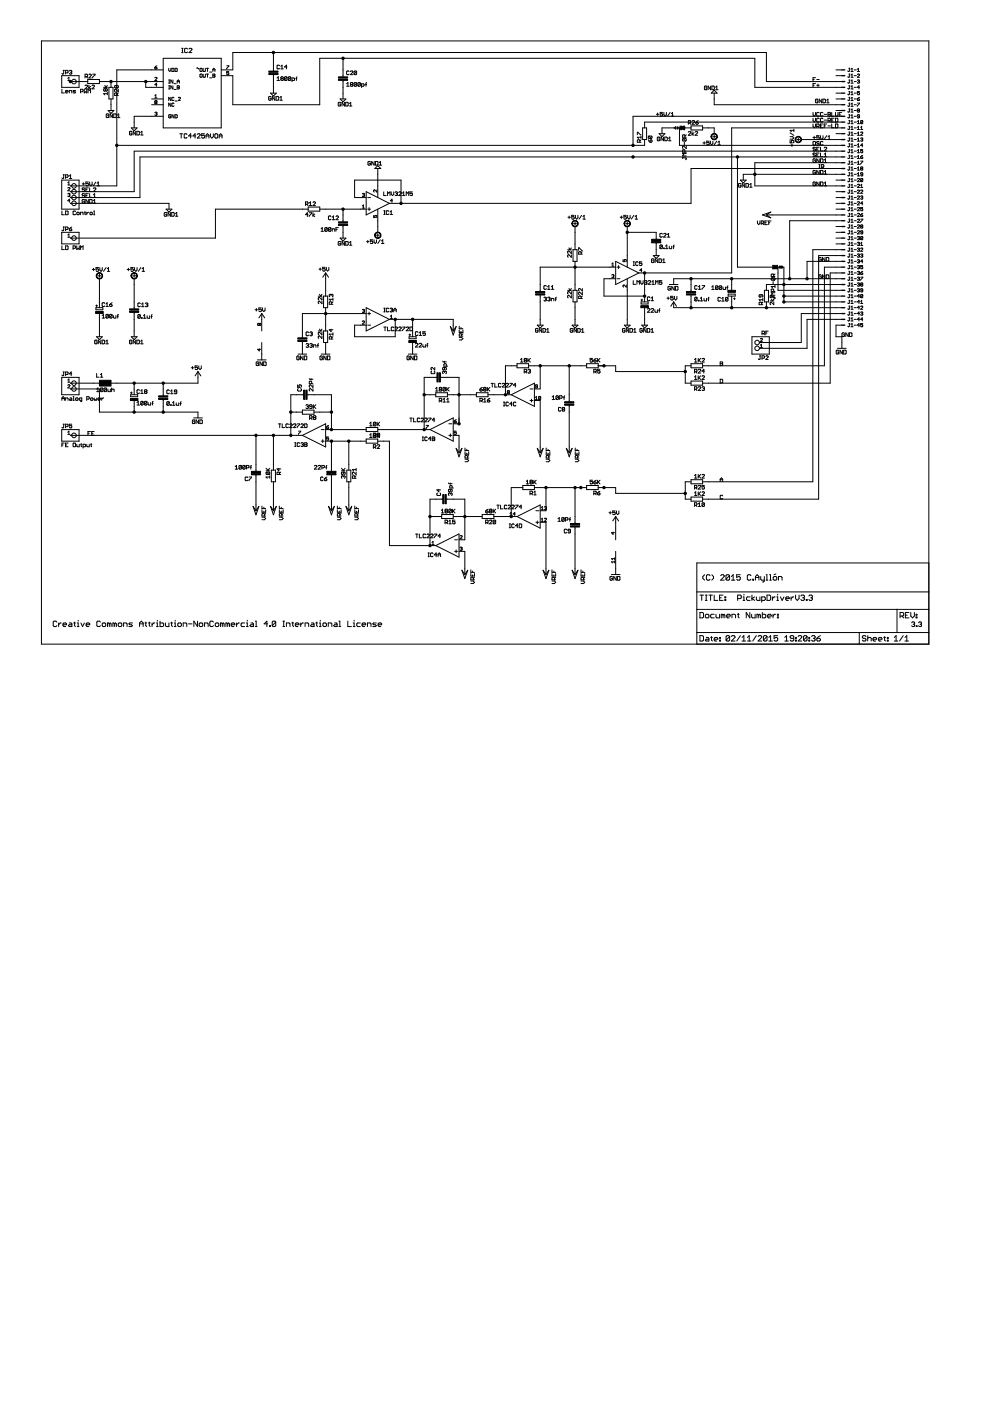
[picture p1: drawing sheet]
<svg xmlns="http://www.w3.org/2000/svg" width="210mm" height="297mm" viewBox="0 0 210 297" stroke-linecap="round" stroke-linejoin="round" font-family="sans-serif">
<g fill="none" stroke="#000" stroke-width=".21">
<path d="M8.8 8.7h188.1v127.9h-188.1zM13.1 16h3.7v2.5h-3.7zM13.1 18.9v.8h.6M13.4 14.9h.3M13.5 14.9v.7l-.1 .1-.3-.1M13.9 15.5h.4l.1-.5-.5-.1v.8M13.9 19.5h.5l-.1-.3-.4 .1 .1 .4h.3M14.4 17.1h.4M14.4 16.6l.2-.2v.7M14.7 15l.4-.1 .1 .1-.1 .3M14.7 19.7v-.5l.5 .1v.4M14.9 17.3h3.7"/>
<path d="M15 15.3h.1M15.1 15.3l.1 .2-.1 .2-.4-.1M16 19.2l-.5 .1 .4 .2 .1 .1-.1 .1h-.4M17.1 19.5h.4l.1-.2-.1-.4h-.4v.8M17.9 18.9v.8l.2-.2 .3 .2v-.8M18 16.3l.6-.2-.2-.4h-.4v.8M18 18.2l.2-.1 .4 .1-.6 .6h.6M18.3 16.3l.3 .2M18.6 16.8h2.5v.9h-2.5zM18.7 19.7v-.8l.2 .3 .3-.3v.8M18.8 15.9l.2-.2 .3 .2-.5 .6h.5M18.8 18.1v.7"/>
<path d="M19.2 18.3l-.4 .3 .4 .2M19.5 18.2l.1-.1 .4 .1-.5 .6h.5M19.6 15.7h.6l-.6 .8M21.1 17.3h13.5M22 18.5h.8M22.2 18.1l.3 .4 .3-.4M22.4 18.9l.1-.1 .3 .1-.2 .4-.2-.1M22.4 18.9l-.2-.1-.2 .1 .1 .4 .3-.1M22.4 18.9v.3M22.8 19.9h-.8l.2 .2M22.8 19.6v.5M23.1 18.5h.9v2.5h-.9z"/>
<path d="M23.5 17.3v1.2M24.7 18.3l-.1-.2-.3 .2 .1 .3 .3-.1M24.7 18.3l.1-.2 .3 .2-.1 .3-.3-.1M24.7 18.3v.2M25.1 18.9v.6l-.5-.6-.3 .1 .1 .5M25.1 19.7l-.3 .3M30.9 17.3v1.2h3.7M32.8 16.5h.5l-.5 .6h.5M32.8 14.3h.4l.1 .2-.4 .1zM33.3 13.9l-.5 .4M33.3 18h-.5l.4-.4v.7M34.6 14.8h-9.8v24.6h-9.9"/>
<path d="M34.6 12.4h12.3v14.7h-12.3zM35.8 14.5v.4l.2 .3 .2-.3v-.4M35.8 17.6h.2M35.8 17h.2M35.8 18.9h.2M35.8 18.2h.2M35.9 17v.6M35.9 18.2v.7M36.4 14.5l.5 .1-.1 .6h-.4zM36.7 17v.6l-.5-.6v.6M36.7 18.2v.7l-.5-.7v.7M36.9 17.7h.4"/>
<path d="M36.9 19h.4M37.1 14.5l.5 .1-.1 .6h-.4zM37.6 18.2l.4 .1-.1 .6h-.3zM37.6 18.5h.3M37.6 17.3h.4M37.6 17.6v-.4l.2-.2 .2 .2v.4M38.5 11.2h.3M38.5 10.2h.3M38.7 10.2v1M39.8 10.4l-.2-.2-.5 .2v.6l.2 .2 .5-.2M40.1 10.4l.1-.2 .5 .2v.2l-.6 .6h.6M41.7 14.5l.1-.1 .3 .2 .1-.1"/>
<path d="M42.4 14.6l.1-.1 .4 .1-.2 .6-.3-.2zM42.4 15.8l.1-.1 .4 .1-.2 .6-.3-.1zM43.1 14.5l.1 .7 .3-.2v-.5M43.1 15.7l.1 .7 .3-.1v-.6M43.8 14.5h.4M43.8 15.7h.4M44 14.5v.7M44 15.7v.7M44.4 15.3h.5M44.4 16.5h.5M45.1 14.8h.5M45.1 15.7l.5 .1-.1 .6h-.4z"/>
<path d="M45.1 16h.4M45.1 15.2v-.5l.2-.2 .3 .2v.5M46.9 16h2.5v6.2h18.4v-9.8h92.2v6.1h18.5M46.9 14.8h2.5v-3.7h113.1v6.2h16M48.1 13.9h.4l-.4 .7M48.5 15.2h-.4v.3h.4l-.1 .4-.3-.2M57.4 19.7h1.2l-.6 .7zM58 11.1v4M58 15.8v3.9M58.7 16.5l.3-.2v.8M58.7 17.1h.6M59.3 13.9l-.2-.1-.4 .1 .2 .7 .4-.1"/>
<path d="M59.5 14.6h.6M59.5 14.1l.3-.3v.8M59.7 16.7l-.2-.2 .2-.2 .4 .1-.2 .3M59.7 16.7l-.2 .1 .2 .3 .4-.2-.2-.2M59.7 16.7h.2M60.9 16.4l-.2 .7-.4-.2M60.9 16.4l-.2-.1-.4 .1v.5M60.9 16.4l-.6 .5M60.9 14.2h-.6l.4-.4v.8M61.6 16.4v.5l-.1 .2-.4-.2M61.6 16.4l-.1-.1-.4 .1v.5M61.6 16.4l-.5 .5"/>
<path d="M61.9 17.1l.5-.2-.1-.4h-.4v.8M62.7 16.7h.3M63 16.3l-.2 .8M72.7 12.4v3.9M72.7 17v4M73.5 17.8l.3-.3v.8M73.5 18.3h.5M74 15.2l-.1-.2-.4 .2v.5l.1 .1 .4-.1M74.3 15.2l.1-.2 .4 .2-.5 .6h.5M74.4 17.9l-.1 .1 .1 .3 .4-.1-.1-.3M74.4 17.9l-.1-.1 .1-.3 .4 .1-.1 .3M74.4 17.9h.3"/>
<path d="M75.6 15.2l-.1 .6-.4-.1M75.6 17.6l-.1 .7-.4-.1M75.6 17.6l-.1-.1-.4 .1v.6M75.6 15.2l-.1-.2-.4 .2v.5M75.6 17.6l-.5 .6M75.6 15.2l-.5 .5M76.4 17.6v.6l-.1 .1-.4-.1M76.4 17.6l-.4-.1-.1 .7M76.4 17.6l-.5 .6M76.7 18.3l.5-.1-.1-.4h-.4v.8M77.5 17.9h.2M77.7 17.5l-.1 .8"/>
<path d="M149.9 18.4l-.2-.2-.3 .2 .1 .6 .4-.1v-.3h-.3M150.7 18.2v.8l-.6-.8v.8M150.8 19.7l.6-.6 .6 .6zM150.9 18.2l.5 .2-.1 .6h-.4zM151.4 19.7v2.5h27.1M151.7 19h.6M151.7 18.5l.3-.3v.8M172.4 18.1h.2M172.4 16.8h.2M172.9 16.5h-.5v.8M172.9 17.7h-.5v.8M173.2 18.1h.5"/>
<path d="M173.2 16.8h.5M173.4 17.8v.6M177.2 14.8h1.3M177.2 16h1.3M177.2 19.7h1.3M180 14.5h.2M180 15.7h.2M180 17h.2M180 18.2h.2M180 19.4h.2M180.1 15.7v.6h-.4M180.1 14.5v.5h-.4"/>
<path d="M180.1 17v.5l-.1 .1-.3-.1M180.1 18.2v.5l-.1 .2-.3-.2M180.1 19.4v.6l-.1 .1-.3-.1M180.4 15.9l.3-.2v.7M180.4 15.2h.5M180.4 14.7l.3-.2v.7M180.4 17.2l.3-.2v.6M180.4 18.4l.3-.2v.7M180.4 19.6l.3-.2v.7M180.4 16.4h.5M180.4 17.6h.5M180.4 18.9h.5"/>
<path d="M181.1 18.5h.5M181.1 14.8h.5M181.1 16h.5M181.1 17.3h.5M181.1 19.7h.5M181.8 15.8l.1-.1 .3 .1-.4 .6h.4M181.8 15.2h.4M181.8 14.7l.2-.2v.7M181.8 17.1l.3-.1 .1 .1-.1 .2M182 17.3h.1M182.1 17.3l.1 .1-.1 .2-.3-.1M182.2 18.5h-.4l.3-.3v.7"/>
<path d="M182.2 19.4h-.4v.3l.2-.1 .2 .1-.1 .4-.3-.1M13.1 38.2h3.7v6.1h-3.7zM13.4 37.1h.3M13.5 37.1v.6l-.1 .1-.3-.1M13.9 37.6h.4l.1-.4-.5-.1v.7M14.4 39.9h.4l-.4 .5h.4M14.4 38.8l.2-.3v.7M14.4 39.2h.4M14.7 37.8h.5M14.7 37.3l.3-.2v.7M17.4 39h.5M17.7 38.7v.5"/>
<path d="M17.9 40l-.4-.2-.1 .3 .4 .1 .1 .3-.1 .1-.4-.1M18.7 39.8h-.5v.8h.5M18.7 38.6h-.5v.4l.3-.1 .2 .1-.1 .4-.4-.2M19 38.6v.5l.3 .3 .2-.3v-.5M19 39.8v.8h.5M19.8 40l.1-.2 .4 .2-.5 .6h.5M20.3 38.6l-.5 .8M20.6 38.9l.2-.3v.8M20.6 39.4h.5M22.9 23.4h1.3l-.7 .6zM23.1 24.3l-.2-.1-.4 .1 .1 .6 .5-.1v-.3h-.3M23.5 21v2.4"/>
<path d="M23.8 24.2v.7l-.5-.7v.7M24.1 24.2l.5 .1-.1 .6h-.4zM24.8 20.2v-.3l-.4-.2-.1 .5h.8M24.9 24.9h.5M24.9 24.4l.3-.2v.7M27.8 27.1h1.3l-.7 .6zM28 28l-.2-.2-.3 .2 .1 .6 .4-.1v-.3h-.3M28.8 27.8v.8l-.6-.8v.8M29 27.8l.5 .2-.1 .6h-.4zM29.8 28.6h.6M29.8 28.1l.3-.3v.8M32.2 21h2.4"/>
<path d="M32.2 22.2h2.4M32.8 23.9l.4-.1v.3M32.8 20.3l.2-.2v.7M32.8 20.8h.5M32.9 21.7v-.4l.4 .1-.1 .3M32.9 21.7v.3l.4-.1-.1-.2M32.9 21.7h.3M33 24.1h.2M33.2 24.1v.4l-.4-.2M34.6 24.7h-6.2v2.4M36.2 24.4h-.4v.5l.3 .1 .1-.3h-.2M36.2 20.6v.7l-.4-.7v.7"/>
<path d="M36.2 21.9v.6l-.4-.6v.6M36.9 20.7h-.5v.5h.5M36.9 22h-.5v.4h.5M36.9 24.3v.7l-.5-.7v.7M37.1 24.3l.5 .1-.1 .6h-.4zM37.1 21.4h.5M37.8 20.7h.4l-.4 .6h.4M38.1 28.4h.6M38.4 28.4v.9M39.6 28.5l-.1-.1-.4 .1v.6l.1 .2 .4-.2M40.6 28.8h-.6l.4-.4v.9M41.5 28.8h-.6l.5-.4v.9"/>
<path d="M41.8 28.5l.2-.1 .4 .1-.6 .8h.6M43.4 28.4h-.6v.4l.3-.1 .3 .1-.2 .5-.4-.2M43.7 28.8h.6M43.7 29.3v-.6l.3-.3 .3 .3v.6M44.6 28.4v.6l.3 .3 .3-.3v-.6M45.6 28.5l.1-.1 .5 .1v.6l-.2 .2-.4-.2zM46.5 28.8h.6M46.5 29.3v-.6l.3-.3 .3 .3v.6M57.5 20.6l-.1-.2-.4 .2v.5l.4 .2 .1-.5h-.3M58.3 20.4v.9l-.6-.9v.9M58.5 20.4h.4l.2 .2-.2 .7h-.4zM59.3 20.7l.3-.3v.9"/>
<path d="M59.3 21.3h.6M72.1 21h1.2l-.6 .6zM72.2 21.8l-.1-.1-.4 .1 .1 .7 .4-.1v-.3h-.2M73 21.7v.8l-.5-.8v.8M73.3 21.7l.5 .1-.1 .7h-.4zM74.1 21.9l.3-.2v.8M74.1 22.5h.5M78.5 34.4l-.1-.2-.4 .2 .1 .6 .4-.1v-.3h-.2M79.3 34.2v.8l-.5-.8v.8M79.5 35.7l.6-.6 .6 .6zM79.6 34.2l.5 .2v.5l-.1 .1h-.4zM80.1 35.7v6.2"/>
<path d="M80.4 35h.5M80.4 34.5l.3-.3v.8M135.1 28.6v-.6l.8 .6M135.7 30.2l-.2-.6-.4 .2v.4h.8M135.9 29.6l-.2 .3M135.9 29.1h-.8l.3 .3M135.9 28.9v.5M136.2 27.1h.9v2.5h-.9zM136.7 29.6v1.2h-111.9M137.5 29.6l.3 .6M137.6 28.9h.5l.1 .1-.1 .4M137.6 28.9l-.1 .1 .1 .4h.5"/>
<path d="M137.6 28.9l.5 .5M137.8 29.8l.3-.2 .1 .4-.4 .2zM139.2 24.2h.5M139.4 24v.5M139.7 28.3h1.3l-.6 .7zM139.9 29.2l-.2-.1-.3 .1 .1 .6 .4-.1v-.2h-.3M140.5 23.8h-.5v.4l.2-.1 .3 .1-.1 .4-.4-.1M140.7 29.1v.7l-.6-.7v.7M140.8 23.8v.6l.2 .2 .3-.2v-.6M140.9 29.1l.6 .1v.5l-.2 .1h-.4zM141.7 29.8h.6M141.7 29.3l.3-.2v.7"/>
<path d="M142.1 23.8l-.6 .8M142.3 24.6h.6M142.3 24.1l.3-.3v.8M143.2 27.1h-2.8v1.2M143.8 27.1h.5M144.1 27.1v3.7h34.4M144.2 27v.2M144.2 27.4l.1 .1M144.3 26.8l-.1 .1M144.4 26.8h.1M144.4 27.5h.1M144.7 33.5h.7l.1 .1-.1 .3"/>
<path d="M144.7 33.3v.3M144.8 26.8h.1M144.8 27.5h.1M144.8 29.4h.6l.1 .1-.1 .4M144.8 29.4l-.1 .1 .1 .4h.6M144.8 29.4l.6 .5M144.9 27.1h1.6M145 26.8l.2 .1M145.1 30.2v.5M145.2 27v.2M145.2 27.4l-.2 .1M145.2 29.1v-.4l-.4-.1-.1 .5h.8"/>
<path d="M145.2 32.3v-.4l-.4-.2-.1 .6h.8M145.5 31v.5l-.5-.5-.3 .1 .1 .4M145.5 32.6h-.8l.3 .2-.3 .3h.8M145.5 28.6l-.3 .3M145.9 28l.2-.1 .4 .1-.6 .7h.6M145.9 26.1l.6-.1-.2-.4h-.4v.8M146.2 26.1l.3 .3M146.5 26.7h2.5v.9h-2.5zM146.7 27.9v.8M146.7 25.7l.2-.1 .4 .1-.6 .7h.6M147.1 28.2l-.4 .2 .4 .3M147.4 28l.1-.1 .4 .1-.5 .7h.5"/>
<path d="M147.5 26h.4l.1 .2-.3 .2zM148 25.6l-.5 .4M149 27.1h2.4v1.2M149 30.3h.6M149.3 30.1v.5M150.4 29.9h-.6v.4l.3-.1 .3 .1-.2 .4-.4-.1M150.6 29.9v.6l.3 .2 .3-.2v-.6M151.1 29h.6M151.4 28.7v.6M152 29.9l-.6 .8M152.2 30.2l.3-.3v.8M152.2 30.7h.5"/>
<path d="M156.4 33.3v23.3h7.7M157 38.2h1.2l-.6 .6zM157.1 39l-.1-.1-.4 .1 .1 .7 .4-.1v-.3h-.3M157.9 38.9v.8l-.5-.8v.8M158.2 38.9l.5 .1-.1 .7h-.4zM159 39.7h.5M159 39.2l.2-.3v.8M167.5 29.8v.5h.4l-.1-.3 .1-.2 .4 .1-.1 .4M167.5 29h.5l.3 .2-.3 .3h-.5M167.5 28.2l.8 .5M167.9 30.6v.5M168.3 27.4v.5"/>
<path d="M168.3 27.6h-.8l.3 .3M169 29.6h.6M169.3 29.3v.6M169.9 29.6h8.6M172.4 23.8v.6l.2 .2 .3-.2v-.6M172.4 25.1v.5l.2 .3 .3-.3v-.5M172.4 26.3v.5l.2 .3 .3-.3v-.5M172.4 29.1h.5M172.5 30.8l-.1-.2 .1-.6 .4 .1v.5l-.1 .2M172.6 28.9v.5M172.9 33.8l-.1-.1-.4 .1 .1 .7 .4-.2v-.2h-.3M172.9 31.3l-.4-.1-.1 .3 .4 .1 .1 .3-.1 .1-.4-.1"/>
<path d="M172.9 32.6l-.4-.2-.1 .3 .4 .2 .1 .2-.1 .1-.4-.1M172.9 36.3l-.1-.2-.4 .2 .1 .6 .4-.1v-.3h-.3M172.9 38.7l-.1-.1-.4 .1 .1 .7 .4-.2v-.2h-.3M173.2 26.8l.5-.1-.1-.4h-.4v.8M173.2 31.6h.2M173.2 32.9h.2M173.2 30.6l.1 .2M173.4 21.1l-.1-.1-.4 .1v.6l.1 .1 .4-.1v-.3h-.2M173.4 26.8l.3 .3M173.6 35.7h.3M173.6 34.9h.3M173.7 28.8h-.5v.3l.2-.1 .3 .1-.1 .4-.4-.1"/>
<path d="M173.7 24l-.1-.2-.4 .2 .1 .6 .4-.1M173.7 25.2l-.1-.1-.4 .1 .1 .7M173.7 30.1l-.1-.1-.4 .1 .1 .3 .4 .1-.1 .3M173.7 31.2h-.5v.8h.5M173.7 32.4h-.5v.8h.5M173.7 33.7v.8l-.5-.8v.8M173.7 36.1v.8l-.5-.8v.8M173.7 38.6v.8l-.5-.8v.8M173.7 25.7l-.1 .2M173.7 34.9v.8M174 38.6l.5 .1v.5l-.2 .2h-.3zM174 28.8v.5l.2 .2 .3-.2v-.5"/>
<path d="M174 31.2v.8h.5M174 32.4v.8h.5M174 33.7l.5 .1v.5l-.2 .2h-.3zM174 36.1l.5 .2v.5l-.2 .1h-.3zM174 26.7h.2M174.1 35.4h.4l.2-.4-.6-.1v.8M174.2 21v.8l-.5-.8v.8M174.4 35.4l.3 .3M174.5 21l.5 .1-.1 .7h-.4zM174.5 30.1l-.2-.1-.3 .1 .1 .7M174.5 25.2l-.2-.1-.3 .1 .1 .7M174.5 24l-.2-.2-.3 .2 .1 .6 .4-.1"/>
<path d="M174.5 26.3h-.5v.8h.5M174.5 25.7l-.2 .2M174.5 30.6l-.2 .2M174.8 38.9l.2-.3v.8M174.8 24.2h.5M174.8 25.5h.5M174.8 36.4l.2-.3v.8M174.8 31.3l.1-.1 .4 .1-.5 .7h.5M174.8 26.7h.2M174.8 33.2h.5M174.8 32.7l.2-.3v.8M174.8 33.9l.2-.2v.8"/>
<path d="M174.8 34.5h.5M174.8 36.9h.5M174.8 39.4h.5M175.3 21.3l.2-.3v.8M175.3 26.3h-.5v.8M175.3 21.8h.5M175.3 28.8l-.5 .7M175.6 29.5h.5M175.6 23.8l.5 .2-.2 .6h-.3zM175.6 24.2h.3M175.6 25.6l.5-.1-.2-.4h-.3v.8M175.6 26.7h.5"/>
<path d="M175.6 29l.2-.2v.7M175.8 25.6l.3 .3M176.3 23.8v.8h.6M176.3 26.3v.8h.6M176.3 25.5h.3M176.9 25.1h-.6v.8M177.1 23.8l.2 .8 .4-.1v-.7M177.1 25.9v-.8h.4l.2 .1-.2 .7M177.1 26.3h.4l.2 .1-.2 .7h-.4zM177.2 28.3h1.3M177.2 21h1.3M177.2 23.4h1.3"/>
<path d="M177.2 38.2h1.3M177.9 24.2h.3M178.5 23.8h-.6v.8h.6M178.5 25.9h-41.8v1.2M178.5 24.7h-44.3v6.1M178.5 27.1h-23.4v30.8h-19.7M178.5 32h-150.1v8.6h-13.5M178.5 33.3h-148.8v8.6h-14.8M178.5 34.5h-18.5v4.9h18.5M178.5 35.7h-32v7.4h-63.9M178.5 37h-20.9v1.2M180 29.3h.2"/>
<path d="M180 20.6h.2M180 21.9h.2M180 23.1h.2M180 24.3h.2M180 25.5h.2M180 26.8h.2M180 28h.2M180 30.5h.2M180 31.7h.2M180 32.9h.2M180 34.2h.2M180 35.4h.2"/>
<path d="M180 36.6h.2M180 37.8h.2M180 39.1h.2M180.1 32.9v.6h-.4M180.1 28v.6h-.4M180.1 25.5v.6h-.4M180.1 29.3v.5l-.1 .1-.3-.1M180.1 20.6v.6h-.4M180.1 21.9v.5h-.4M180.1 23.1v.6h-.4M180.1 24.3v.6h-.4M180.1 26.8v.5h-.4"/>
<path d="M180.1 30.5v.5l-.1 .2-.3-.2M180.1 31.7v.6l-.1 .1-.3-.1M180.1 34.2v.5h-.4M180.1 35.4v.6h-.4M180.1 36.6v.6h-.4M180.1 37.8v.6h-.4M180.1 39.1v.5h-.4M180.4 33.2l.3-.3v.7M180.4 28.7h.5M180.4 25.8l.3-.3v.7M180.4 29.9h.5M180.4 28.2l.3-.2v.7"/>
<path d="M180.4 20.9l.3-.3v.7M180.4 22.1l.3-.2v.6M180.4 23.3l.3-.2v.7M180.4 24.6l.3-.3v.7M180.4 27l.3-.2v.7M180.4 29.5l.3-.2v.6M180.4 30.7l.3-.2v.7M180.4 31.9l.3-.2v.7M180.4 34.4l.3-.2v.6M180.4 35.6l.3-.2v.7M180.4 36.9l.3-.3v.7M180.4 38.1l.3-.3v.7"/>
<path d="M180.4 39.3l.3-.2v.7M180.4 20.1h.5M180.4 21.3h.5M180.4 22.5h.5M180.4 23.8h.5M180.4 25h.5M180.4 26.2h.5M180.4 27.5h.5M180.4 31.2h.5M180.4 32.4h.5M180.4 33.6h.5M180.4 34.8h.5"/>
<path d="M180.4 36.1h.5M180.4 37.3h.5M180.4 38.5h.5M180.4 39.8h.5M181.1 28.3h.5M181.1 30.8h.5M181.1 25.9h.5M181.1 21h.5M181.1 22.2h.5M181.1 23.4h.5M181.1 24.7h.5M181.1 27.1h.5"/>
<path d="M181.1 29.6h.5M181.1 32h.5M181.1 33.3h.5M181.1 34.5h.5M181.1 35.7h.5M181.1 37h.5M181.1 38.2h.5M181.1 39.4h.5M181.8 33.2l.2-.3v.7M181.8 21.9h.4l-.4 .6M181.8 36.9l.2-.3v.7M181.8 28.7h.4"/>
<path d="M181.8 29.9h.4M181.8 25.8l.2-.3v.7M181.8 27l.2-.2v.7M181.8 28.2l.2-.2v.7M181.8 29.5l.2-.2v.6M181.8 30.7l.2-.2v.7M181.8 31.9l.2-.2v.7M181.8 34.4l.2-.2v.6M181.8 35.6l.2-.2v.7M181.8 21h.3l.1 .2-.3 .1zM181.8 38l.1-.2 .3 .2-.4 .5h.4M181.8 39.2l.1-.1 .3 .1-.4 .6h.4"/>
<path d="M181.8 26.2h.4M181.8 27.5h.4M181.8 31.2h.4M181.8 32.4h.4M181.8 33.6h.4M181.8 34.8h.4M181.8 36.1h.4M181.8 37.3h.4M181.9 23.4l-.1-.1 .1-.2 .3 .1-.1 .2M181.9 23.4l-.1 .1 .1 .3 .3-.1-.1-.3M181.9 23.4h.2M182.2 24.7l-.4-.1 .1-.3 .3 .1v.5h-.4"/>
<path d="M182.2 20.6l-.4 .4M182.5 29.4l.3-.1v.3M182.5 28.1l.1-.1 .3 .1-.4 .6h.4M182.5 33.3h.3l.1 .2-.3 .1zM182.5 34.2h.4l-.4 .6M182.5 27.5h.4M182.5 27l.2-.2v.7M182.5 39.3l.2-.2v.7M182.5 39.8h.4M182.6 35.7v-.3l.3 .1-.1 .2M182.6 35.7v.4l.3-.1-.1-.3M182.6 35.7h.2"/>
<path d="M182.7 29.6h.1M182.8 29.6v.3l-.3-.1M182.9 30.8h-.4l.3-.3v.7M182.9 25.7v.4h-.4M182.9 25.7l-.3-.2-.1 .6M182.9 31.7h-.4v.3l.2-.1 .2 .1-.1 .4-.3-.1M182.9 37l-.4-.1 .1-.3 .3 .1v.5h-.4M182.9 38l-.3-.2-.1 .6M182.9 38v.4h-.4M182.9 25.7l-.4 .4M182.9 32.9l-.4 .4M182.9 38l-.4 .4"/>
<path d="M13.1 49.3h3.7v2.4h-3.7zM13.1 44.7v.8h.6M13.1 52.1v.8h.6M13.4 48.1h.3M13.5 48.1v.7l-.1 .1-.3-.1M13.9 48.7h.4l.1-.4-.5-.2v.8M13.9 44.7l.5 .2-.1 .6h-.4zM13.9 52.1l.5 .2-.1 .6h-.4zM14.4 41.1l.3-.1v.3M14.4 49.8l.2-.2v.7M14.4 50.3h.4M14.6 41.3h.1"/>
<path d="M14.7 41.3v.4l-.3-.1M14.7 48.5h.4l.1 .3-.4 .1zM14.8 42.6h-.4l.3-.4v.7M14.9 43.1h20.9v1.2M15.2 48.1l-.5 .4M15.5 52.6h.4l.1-.3-.5-.2v.8M16 44.9l-.1-.2-.4 .2v.5l.1 .1 .4-.1M16.3 45.1l.4-.1 .1 .4-.4 .1zM16.3 52.1v.8l.3-.3 .2 .3v-.8M17.1 45.5v-.5h.4l.1 .5M17.1 52.9v-.8l.2 .3 .3-.3v.8M17.7 42.7h.2l-.1 .4"/>
<path d="M17.9 45h.2M17.9 41.2l-.4-.1-.1 .2 .4 .1 .1 .3-.1 .1-.4-.1M17.9 42.4l-.1-.1-.4 .1 .1 .7M18 44.9l.1 .6M18.2 41.4h.3M18.2 40.2h.3M18.4 45v.5M18.7 41.1h-.5v.7h.5M18.7 42.3v.8l-.5-.8v.8M18.8 45l-.4 .3M19 43.1v-.8l.5 .1-.1 .7M19 41.1v.7h.5"/>
<path d="M19.2 45l.4 .1-.1 .4-.4-.1zM19.6 57.1h.5M19.8 41.3l.3-.2v.7M19.8 42.5l.3-.2v.8M19.8 41.8h.5M19.8 56.9v.5M19.9 44.7h.1v.8M19.9 45.5h.2M20.8 58.5h.6M20.9 56.7h-.5v.4l.2-.1 .3 .1-.1 .4-.4-.1M21.1 58.2v.6M21.1 59.1v6.1"/>
<path d="M21.2 56.7v.6l.2 .2 .3-.2v-.6M22.5 56.7l-.6 .8M22.8 57.5h.5M22.8 57l.2-.3v.8M26.9 57.1h.6M27.2 56.9v.5M28.2 58.5h.6M28.3 56.7h-.6v.4l.3-.1 .3 .1-.2 .4-.4-.1M28.4 58.2v.6M28.4 59.1v6.4M28.5 56.7v.6l.3 .2 .3-.2v-.6M29.8 56.7l-.5 .8"/>
<path d="M30.1 57.5h.5M30.1 57l.3-.3v.8M35.2 44.3h1.2l-.6 .7zM35.3 45.2l-.1-.2-.4 .2 .1 .6 .4-.1v-.3h-.2M36.1 45v.8l-.5-.8v.8M36.4 45h.4l.1 .2-.1 .6h-.4zM37.2 45.8h.5M37.2 45.3l.3-.3v.8M64.8 43.3h.4l.1-.4-.5-.1v.8M65 43.3l.3 .3M65.3 45.5h-.5l.4-.4v.8M65.3 44.3h-19.6v6.2h-30.8"/>
<path d="M65.3 43.9h2.5v.9h-2.5zM65.6 45.1h.5l-.5 .8M65.6 43.1l.2-.3v.8M65.6 43.6h.5M66.4 45.1v.8M66.4 42.9l.1-.1 .4 .1-.5 .7h.5M66.7 45.4l-.3 .2 .3 .3M67.6 57.1h.5M67.8 44.3h9.8M67.9 56.8v.5M68.1 48.5l.2-.2v.7M68.1 49h.5"/>
<path d="M68.9 56.7h-.5v.4l.4-.2 .1 .4-.1 .2-.4-.2M69 57.9v4.9M69 57.9l.7 .9M69 57.9l-.6 .9M69.2 56.7v.5l.3 .3 .2-.3v-.5M69.4 48.4v.5l-.1 .1-.4-.1M69.4 48.4l-.1-.1-.4 .1v.5M69.4 48.4l-.5 .5M70.2 48.4v.5l-.2 .1-.4-.1M70.2 48.4l-.2-.1-.4 .1v.5M70.2 45.9l-.2-.1-.4 .1v.5l.2 .2 .4-.2M70.2 48.4l-.6 .5"/>
<path d="M70.4 49v-.5l.6 .1v.4M70.4 46.6h.6M70.4 46.1l.3-.3v.8M71.2 48.6h.3M71.2 45.9l.2-.1 .4 .1-.6 .7h.6M71.8 48.3h-.6v.7M72.1 50.5h1.2l-.6 .6zM72.2 51.3l-.1-.1-.4 .1 .1 .7 .4-.1v-.3h-.2M72.7 44.3v2.8M72.7 47.8v2.7M73 51.2v.8l-.5-.8v.8M73.3 51.2l.5 .1-.1 .7h-.4z"/>
<path d="M74.1 52h.5M74.1 51.5l.3-.3v.8M76.8 41.1l.4-.1 .1 .1-.1 .2M76.8 43.7l.2-.2v.6M76.8 44.1h.5M77 41.3h.2M77.2 41.3l.1 .1-.1 .3-.4-.1M77.6 41.9h-2.4v-3.7h9.8v4.9M77.6 40.6l5 2.5-5 2.5zM77.7 51.2h.5M78 41.9h.6M78 44.3h.6"/>
<path d="M78 51v.5M78.3 44v.6M79 50.8h-.5v.4l.4-.1 .1 .4-.1 .1-.4-.1M79.2 45.7v.4h.4v-.4l.3 .1-.1 .3M79.3 50.8v.6l.3 .2 .2-.2v-.6M79.8 49.9h.6M79.9 40.3v.4l-.6-.4v.4M80.1 44.3v5M80.1 49.6v.6M80.6 50.8l-.5 .8M80.9 51.6h.5M80.9 51.1l.3-.3v.8"/>
<path d="M81.4 40.7v.8h.5M81.4 44.7h.2M81.4 45.5h.2M81.5 44.7v.8M82.2 41.5v-.8l.2 .3 .3-.3v.8M82.4 44.8l-.1-.1-.4 .1v.5l.1 .2 .4-.2M82.7 44.9l.3-.2v.8M82.7 45.5h.5M83 40.7v.5l.2 .3 .3-.3v-.5M83.2 42.6h-.4l.3-.4v.7M83.8 40.8l.3-.1 .2 .1-.2 .3M84 41.1h.1"/>
<path d="M84.1 41.1l.2 .1-.2 .3-.3-.2M84.5 40.8l.2-.1 .4 .1-.6 .7h.6M85.3 41.5h.6M85.3 41l.3-.3v.8M86.1 41.5v-.8l.3 .3 .3-.3v.8M87.4 40.7h-.5v.4l.4-.1 .1 .3-.1 .2-.4-.2M120.4 53h.7M120.4 46.1h.5M120.6 52.6l.3 .4 .2-.4M120.7 45.8v.5M121.1 53.2v.5l-.5-.5-.2 .2 .1 .3M121.1 54v.5l-.5-.5-.2 .1 .1 .4"/>
<path d="M121.5 52.9h.8v2.5h-.8zM121.6 47.4h.6M121.7 45.7h-.5v.4l.4-.2 .1 .4-.1 .2-.4-.2M121.9 47.1v.6M121.9 48v4.9M121.9 55.4v6.2M122 45.7v.5l.3 .3 .2-.3v-.5M122.7 53.1v-.5l.8 .5M123.2 53.9l-.1-.5-.4 .1v.4h.8M123.3 45.7l-.5 .8M123.5 53.4l-.3 .2M123.6 46.5h.5"/>
<path d="M123.6 45.9l.2-.2v.8M129.7 56l.2-.2v.6M129.7 58.3l.3-.1v.3M129.7 56.4h.5M129.9 58.5h.1M130 58.5v.4l-.3-.1M130.5 56.6h-16v5.2M130.5 59.1h-2.4v3.7h8.6M130.5 55.4l4.9 2.5-4.9 2.4zM130.8 56.6h.6M130.8 59.1h.6M131.1 56.3v.6"/>
<path d="M131.5 46.1h.5M131.7 45.8v.5M132.1 55v.5h.3v-.5l.4 .1-.1 .4M132.7 47.4h.6M132.8 45.7h-.5v.4l.4-.2 .1 .4-.1 .2-.4-.2M133 49.3h6.1v1.4M133 47.1v.6M133 48v8.6M133 59.1v9.8M133.1 45.7v.5l.2 .3 .3-.3v-.5M134.3 59.5v.8h.5M134.3 56.3h.2"/>
<path d="M134.3 55.5h.2M134.4 45.7l-.5 .8M134.4 55.5v.8M134.7 46.5h.5M134.7 45.9l.2-.2v.8M135.3 55.6l-.1-.1-.4 .1 .1 .7 .4-.1M135.8 59.5v.5l.3 .3 .3-.3v-.5M136.1 55.5h-.5v.4l.2-.1 .3 .1-.1 .4-.4-.1M136.1 57.3h-.4l.3-.3v.7M136.6 59.6l.4-.1 .2 .1-.2 .3M136.7 57.9v6.1M136.9 59.9h.1"/>
<path d="M137 59.9l.2 .1-.2 .3-.4-.1M137.4 59.6l.2-.1 .3 .1-.5 .7h.5M138.2 59.8l.3-.3v.8M138.5 54.2h1.2l-.6 .6zM138.7 55l-.2-.1-.4 .1 .2 .7 .4-.2v-.2h-.3M139.1 51.5v2.7M139.4 54.9v.8l-.5-.8v.8M139.7 54.9l.5 .1-.1 .7h-.4zM140.3 59.5h-.5v.4l.3-.1 .2 .1-.1 .4-.4-.1M140.4 49.6l-.1-.1-.4 .1v.5l.1 .2 .4-.2M140.4 52.1l-.1-.2-.4 .2v.5M140.4 52.1l-.1 .6-.4-.1"/>
<path d="M140.4 52.1l-.5 .5M140.5 55.7h.5M140.5 55.2l.3-.3v.8M140.7 49.6l.1-.1 .4 .1-.5 .7h.5M140.7 52.6l.1 .1zM141.1 52.7h.5M141.1 52.2l.3-.3v.8M141.5 50.3h.5M141.5 49.7l.3-.2v.8M141.9 52.2l.1 .5h.4v-.5M142.7 52.3h.2M142.9 51.9l-.1 .8"/>
<path d="M146.5 59.1v2.7M155.1 59.1v2.5M160.6 46.8v.5l.3 .3 .2-.3v-.5M161.4 47.3h.4l.1-.3-.5-.2v.8M161.6 47.3l.3 .3M161.6 45.6l1.8-.6-.9 .6 .9 .6zM162.2 47.2h.3M162.5 45.6h16M162.7 46.8h-.5v.8h.5M163 47.2h.2M163.5 46.8h-.5v.8M163.7 58.9l.6 .1-.1 .4"/>
<path d="M163.7 58.9l-.2 .4 .7 .1M163.7 58.9l.5 .5M163.9 56.9l.1 .1M163.9 56.5v.3M163.9 59.7v.5M164 56.3l-.1 .1M164 58.6l-.1-.5-.4 .1v.4h.8M164.1 57h.1M164.1 56.3h.1M164.3 58.1l-.3 .3M164.5 57h.1M164.5 56.3h.1"/>
<path d="M164.7 56.6h.5M164.7 56.3l.1 .1M164.8 56.9l-.1 .1M164.8 56.5v.3M165 56.6v5h13.5M165.8 56.6h.4v7.4h12.3M173.9 55h.2l-.1 .4M174.1 58.4l-.1-.1-.4 .1v.5l.4 .2 .1-.4h-.2M174.1 54.7l-.1-.1-.4 .1 .1 .7M174.9 54.6v.8l-.5-.8v.8M174.9 58.3v.8l-.5-.8v.8M175.2 55.4v-.8l.5 .1v.5l-.1 .2"/>
<path d="M175.2 58.3l.5 .1v.5l-.1 .2h-.4zM177.2 40.6h1.3M177.2 41.9h1.3M177.2 43.1h1.3M177.2 44.3h1.3M177.2 48h1.3M177.2 49.3h1.3M177.2 50.5h1.3M177.2 51.7h1.3M178.5 52.9h-6.2v49.3h-23.3M178.5 56.6h-3.7v21h-25.8M178.5 57.9h-2.5v23.3h-27"/>
<path d="M178.5 46.8h-11.1v12.3M178.5 54.2h-4.9v51.6h-24.6M178.5 55.4h-7.4v3.7M178.5 59.1h-35.7v1.2M180 46.5h.2M180 57.5h.2M180 52.6h.2M180 40.3h.2M180 41.6h.2M180 42.8h.2M180 44h.2M180 45.2h.2"/>
<path d="M180 47.7h.2M180 48.9h.2M180 50.1h.2M180 51.4h.2M180 53.8h.2M180 55.1h.2M180 56.3h.2M180 58.8h.2M180 60h.2M180.1 58.8v.5h-.4M180.1 40.3v.6h-.4M180.1 50.1v.6h-.4"/>
<path d="M180.1 56.3v.6l-.1 .1-.3-.1M180.1 46.5v.5h-.4M180.1 41.6v.5l-.1 .1-.3-.1M180.1 42.8v.5l-.1 .2-.3-.2M180.1 44v.6l-.1 .1-.3-.1M180.1 45.2v.6h-.4M180.1 47.7v.6h-.4M180.1 48.9v.6h-.4M180.1 51.4v.5h-.4M180.1 52.6v.6h-.4M180.1 53.8v.6l-.1 .1-.3-.1M180.1 55.1v.5l-.1 .2-.3-.2"/>
<path d="M180.1 57.5v.6h-.4M180.1 60v.6h-.4M180.4 59l.3-.2v.6M180.4 41h.5M180.4 50.8h.5M180.4 57h.5M180.4 50.4l.3-.3v.7M180.4 46.7l.3-.2v.6M180.4 40.5l.3-.2v.7M180.4 41.8l.3-.2v.6M180.4 43l.3-.2v.7M180.4 44.2l.3-.2v.7"/>
<path d="M180.4 45.5l.3-.3v.7M180.4 47.9l.3-.2v.7M180.4 49.1l.3-.2v.7M180.4 51.6l.3-.2v.6M180.4 52.8l.3-.2v.7M180.4 54.1l.3-.3v.7M180.4 55.3l.3-.2v.7M180.4 56.5l.3-.2v.7M180.4 57.8l.3-.3v.7M180.4 42.2h.5M180.4 43.5h.5M180.4 44.7h.5"/>
<path d="M180.4 45.9h.5M180.4 47.1h.5M180.4 48.4h.5M180.4 49.6h.5M180.4 52h.5M180.4 53.3h.5M180.4 54.5h.5M180.4 55.8h.5M180.4 58.2h.5M180.4 59.4h.5M181.1 52.9h.5M181.1 56.6h.5"/>
<path d="M181.1 40.6h.5M181.1 41.9h.5M181.1 43.1h.5M181.1 44.3h.5M181.1 45.6h.5M181.1 46.8h.5M181.1 48h.5M181.1 49.3h.5M181.1 50.5h.5M181.1 51.7h.5M181.1 54.2h.5M181.1 55.4h.5"/>
<path d="M181.1 57.9h.5M181.1 59.1h.5M181.8 41.7h.4l-.4 .5h.4M181.8 40.4l.1-.1 .3 .1-.4 .6h.4M181.8 46.6h.4l-.4 .5h.4M181.8 57.6l.3-.1 .1 .1-.1 .3M181.8 52.7l.3-.1 .1 .1-.1 .2M181.8 44.1h.4l-.4 .6h.4M181.8 42.9h.4l-.4 .6h.4M181.8 45.3h.4l-.4 .6h.4M181.8 47.8h.4l-.4 .6h.4M181.8 49l.1-.1 .3 .1-.4 .6h.4"/>
<path d="M181.8 50.3l.3-.2 .1 .2-.1 .2M181.8 51.5l.3-.1 .1 .1-.1 .2M181.8 54l.3-.2 .1 .2-.1 .2M181.8 55.2l.3-.1 .1 .1-.1 .2M181.8 56.4l.3-.1 .1 .1-.1 .2M181.8 58.9l.3-.1 .1 .1-.1 .2M182 52.9h.1M182 56.6h.1M182 50.5h.1M182 51.7h.1M182 54.2h.1M182 55.4h.1"/>
<path d="M182 57.9h.1M182 59.1h.1M182.1 50.5l.1 .1-.1 .2-.3-.1M182.1 56.6l.1 .1-.1 .3-.3-.1M182.1 51.7l.1 .1-.1 .2-.3-.1M182.1 52.9l.1 .2-.1 .2-.3-.1M182.1 54.2l.1 .1-.1 .2-.3-.1M182.1 55.4l.1 .1-.1 .3-.3-.2M182.1 57.9l.1 .1-.1 .2-.3-.1M182.1 59.1l.1 .1-.1 .2-.3-.1M182.5 40.4l.1-.1 .3 .1-.4 .6h.4M182.5 46.5h.4l-.4 .6"/>
<path d="M182.5 52.7l.1-.1 .3 .1-.4 .6h.4M182.5 45.6h.3l.1 .2-.3 .1zM182.5 57.9h.3l.1 .2-.3 .1zM182.5 58.8h.4l-.4 .6M182.5 41.7l.3-.1v.3M182.5 54l.3-.2v.4M182.5 51.6l.2-.2v.6M182.5 52h.4M182.6 48v-.3l.3 .1-.1 .2M182.6 48v.4l.3-.1-.1-.3M182.6 48h.2M182.7 41.9h.1"/>
<path d="M182.7 54.2h.1M182.8 41.9v.3l-.3-.1M182.8 54.2v.3l-.3-.1M182.9 50.3v.4h-.4M182.9 56.3h-.4v.3l.2-.1 .2 .1-.1 .4-.3-.1M182.9 44h-.4v.3l.2-.1 .2 .1-.1 .4-.3-.1M182.9 49.3l-.4-.2 .1-.2 .3 .1v.5h-.4M182.9 50.3l-.3-.2-.1 .6M182.9 43.1h-.4l.3-.3v.7M182.9 55.4h-.4l.3-.3v.7M182.9 45.2l-.4 .4M182.9 50.3l-.4 .4"/>
<path d="M182.9 57.5l-.4 .4M13.4 78.9h.3M13.5 78.9v.6l-.1 .2-.3-.2M13.9 79.4l.5-.1-.1-.4h-.4v.8M15.2 79.3h-.5l.4-.4v.8M20.3 64.8h.4M20.3 65.2h1.5v.5h-1.5zM20.5 71.4h1.2l-.6 .6zM20.5 64.6v.4M20.5 79.2v.8h.5M20.6 72.2l-.1-.1-.4 .1v.6l.4 .1 .1-.4h-.3M21.1 66.5v4.9"/>
<path d="M21.3 79.4l.2-.2v.8M21.3 80h.5M21.4 72.1v.8l-.6-.8v.8M21.7 72.1l.5 .1v.6l-.2 .1h-.3zM21.7 66.9l.2-.2v.7M21.7 67.4h.5M22.2 64.3l-.1-.1-.4 .1v.6l.1 .1 .4-.1M22.4 72.9h.6M22.4 72.4l.3-.3v.8M22.5 64.5l.2-.3v.8M22.5 65h.5M23 66.8v.5l-.1 .1-.4-.1"/>
<path d="M23 66.8l-.1-.1-.4 .1v.5M23 66.8l-.5 .5M23.2 64.6h.4l.2 .3-.4 .1zM23.8 66.8l-.2-.1-.4 .1v.5M23.8 66.8v.5l-.2 .1-.4-.1M23.8 66.8l-.6 .5M23.8 64.2l-.6 .4M24 66.9l.2 .5h.4v-.5M24.8 67h.3M25.1 66.7l-.1 .1v.6M27.8 71.4h1.3l-.7 .6zM28 72.2l-.2-.1-.3 .1 .1 .7 .4-.1v-.3h-.3"/>
<path d="M28.4 66.2v5.2M28.8 72.1v.8l-.6-.8v.8M29 72.1l.5 .1-.1 .7h-.4zM29.8 64.4l-.2-.2-.4 .2 .2 .6 .4-.1M29.8 66.8l-.4-.1-.2 .7M29.8 66.8v.6l-.2 .1-.4-.1M29.8 66.8l-.6 .6M29.8 72.4l.3-.3v.8M29.8 72.9h.6M30 67.4l.1 .1zM30 65h.5M30 64.5l.3-.3v.8"/>
<path d="M30.4 67.5h.5M30.4 67l.3-.3v.8M30.8 64.4l.4-.2 .1 .2-.1 .2M31.1 64.6h.1M31.2 64.6l.1 .2-.1 .2-.4-.1M31.2 67v.4l.1 .1h.4v-.5M32 67.1h.3M32.3 66.7l-.2 .8M40.6 78h.5M40.8 77.7v.5M41.9 77.6h-.5v.4l.2-.1 .3 .1-.2 .4-.3-.2M42 78.8v2.4h-18.5"/>
<path d="M42 78.8l.6 .9M42 78.8l-.6 .9M42.1 77.6v.5l.3 .3 .3-.3v-.5M54.1 65.7h.5M54.4 65.4v.5M54.6 76.3h1.8M54.8 76.9l-.1-.2-.4 .2v.5l.4 .1 .1-.4h-.2M55 68.7h-.4l.1 .3 .3-.1M55 68.7h.3l-.1 .3-.2-.1M55 68.7v.2M55 74v.4l-.4-.3h.7M55.4 65.3h-.5v.4l.2-.1 .3 .1-.1 .4-.4-.2"/>
<path d="M55.5 66.5v3.7M55.5 72.6v3.7M55.5 66.5l.6 .9M55.5 66.5l-.6 .9M55.6 76.7v.8l-.5-.8v.8M55.7 65.3v.5l.2 .3 .3-.3v-.5M55.9 76.7l.5 .2-.1 .6h-.4zM63.2 75.1h1.8M63.5 75.6l-.2-.1-.4 .1 .2 .7 .4-.2v-.2h-.3M64.1 72.4v2.7M64.2 75.5v.8l-.5-.8v.8M64.5 75.5l.5 .1v.5l-.1 .2h-.4z"/>
<path d="M64.9 73l.4-.1 .1 .1-.1 .2M65.2 73.2h.1M65.3 73.2l.1 .2-.1 .2-.4-.1M65.4 70.5l-.1-.1-.4 .1 .1 .7 .4-.2M65.7 73l.4-.1 .1 .1-.1 .2M65.7 70.5l.4-.1 .1 .1-.1 .3M66 73.2h.1M66 70.8h.1M66.1 73.2l.1 .2-.1 .2-.4-.1M66.1 70.8l.1 .1-.1 .3-.4-.2M66.5 73.6v-.5l.5 .1v.4M67.3 73.2h.2"/>
<path d="M67.5 62.8h.8M67.5 70.2h.8M67.5 72.9l-.1 .1v.6M67.7 62.4l.3 .4 .3-.4M67.7 69.8l.3 .4 .3-.4M68.1 75.1h1.9M68.3 63.1v.5l-.6-.5-.2 .1 .1 .4M68.3 63.9v.5l-.6-.5-.2 .1 .1 .4M68.3 70.4v.6l-.6-.6-.2 .2 .1 .4M68.3 71.2v.6l-.6-.6-.2 .2 .1 .4M68.4 75.6l-.2-.1-.4 .1 .2 .7 .4-.2v-.2h-.3M68.6 70.2h.9v2.4h-.9z"/>
<path d="M68.6 62.8h.9v2.4h-.9zM69 65.2v5M69 72.6v2.5M69.2 75.5v.8l-.6-.8v.8M69.4 75.5h.4l.2 .1-.2 .7h-.4zM70.2 62.5v.2M70.2 69.8v.5l-.4-.4h.8M70.2 62.5l-.1-.1-.3 .1 .1 .4M70.2 62.5l.1-.1 .3 .1-.1 .4M70.3 71.9l-.1-.5-.4 .1v.4h.8M70.3 64.5v-.4l-.4-.1-.1 .5h.8M70.6 64l-.3 .2"/>
<path d="M70.6 63.5h-.8l.3 .2M70.6 63.2v.5M70.6 70.6v.5M70.6 71.4l-.3 .2M70.6 70.8h-.8l.3 .3M76.8 68.2l.1-.1 .4 .1-.5 .5h.5M76.8 65.7l.4-.1 .1 .1-.1 .2M77 65.9h.2M77.2 65.9l.1 .1-.1 .3-.4-.1M77.6 66.5h-13.5v5.1M77.6 65.2l5 2.5-5 2.5zM78 66.5h.6"/>
<path d="M78 68.9h.6M78.3 66.2v.6M81.4 69.3h.5M81.4 66.1h.2M81.4 65.3h.2M81.5 65.3v.8M81.6 69.3v.8M82.2 69.3v.8h.5M82.4 65.5l-.1-.2-.4 .2 .1 .6 .4-.1M82.6 67.7h13.5v2.5M82.7 65.5l.4-.2 .1 .2-.1 .2M82.8 67.5h.4"/>
<path d="M82.8 67.1l.2-.3v.7M83 65.7h.1M83.1 65.7l.1 .2-.1 .2-.4-.1M83.5 69.5l-.1-.2-.4 .2v.5l.1 .1 .4-.1M83.5 66.1v-.5l.3-.3 .2 .3v.5M83.5 65.7h.5M83.8 69.5l.1-.2 .4 .2-.5 .6h.5M83.8 67.7v3.7h-8.6v-2.5h2.4M84.5 69.5l.2-.2 .4 .2-.6 .6h.6M85.3 69.3h.6l-.6 .8M86.1 69.5l.2-.2 .4 .2-.6 .6h.6M86.6 75.1h1.8"/>
<path d="M86.7 71h.4M86.7 71.4h1.5v.4h-1.5zM86.8 75.6l-.1-.1-.4 .1v.5l.4 .2 .1-.4h-.2M86.9 70.8v.4M87.4 69.5l-.5-.2v.8l.5-.1M87.5 67.7v3.7M87.5 72.6v2.5M87.6 75.5v.8l-.5-.8v.8M87.9 75.5h.4l.1 .1-.1 .7h-.4zM88.1 72.9l.1-.1 .4 .1-.5 .7h.5M88.6 70.5l-.1-.2-.4 .2 .1 .6 .4-.1M88.9 72.9l.1-.1 .4 .1-.5 .7h.5"/>
<path d="M88.9 71.1h.5M88.9 70.6l.2-.3v.8M89.7 73.1l.1 .5h.4v-.5M90.2 70.3h-.5v.4l.2-.1 .3 .1-.2 .4-.3-.1M90.4 73.2h.3M90.7 72.8l-.1 .8M91.5 78.7l-.1 .1 .1 .4 .7-.1-.1-.4M92.2 77.9v.5l-.5-.5-.3 .1 .1 .4M93.9 76.6l.1 .1h.6M94.3 78.8l-.2-.1-.2 .1 .1 .4M94.3 77.9l-.2 .5-.2-.1 .1-.4h.5l.1 .1-.1 .4M94.3 78.8l.1-.1 .2 .1-.1 .4"/>
<path d="M94.3 76.6v.3M94.3 78.8v.2M94.6 77.6v-.3l-.3-.2-.2 .5h.8M95.5 69.2l.6 1 .6-1-.6 1.8zM97.4 71.5h.5l.2 .3-.2 .3h-.5M97.4 69.2v.5h.7M97.4 70v.5h.7v-.5M97.7 69.4v.3M97.7 70.2v.3M97.9 71.3v-.4l-.4-.1-.1 .5h.7M98.1 70.8l-.2 .2M109.6 77.1h2.5v.9h-2.5z"/>
<path d="M109.6 77.6h-2.4v6.1M110.4 76.2l.2-.2v.8M110.4 76.8h.5M111.1 78.8l.6-.1-.2-.4h-.4v.8M111.3 76.4l-.2 .1 .2 .3 .4-.2-.2-.2M111.3 76.4l-.2-.2 .2-.2 .4 .1-.2 .3M111.3 76.4h.2M111.4 78.8l.3 .3M111.9 76v.8M111.9 78.4l.4-.1 .2 .1-.2 .3M112.1 76.4l.4 .4M112.1 77.6h12.3"/>
<path d="M112.2 78.7h.1M112.3 78.7l.2 .1-.2 .3-.4-.1M112.5 76l-.6 .5M113.9 68.9h1.2l-.6 .7zM114 69.8l-.1-.2-.4 .2v.5l.4 .1 .1-.4h-.2M114.5 62.5v6.4M114.5 77.6v4.9h-1.2M114.9 69.6v.8l-.6-.8v.8M115.1 69.6h.4l.1 .2-.1 .6h-.4zM115.3 63.1l.4-.1 .1 .1-.1 .3M115.6 63.4h.1M115.7 63.4l.1 .1-.1 .3-.4-.1"/>
<path d="M115.8 60.7l-.1-.1-.4 .1v.5l.1 .1 .4-.1M115.9 70.4h.5M115.9 69.9l.3-.3v.8M116.1 63.1l.4-.1 .1 .1-.1 .3M116.1 61.3h.5M116.1 60.8l.3-.2v.7M116.4 63.4h.1M116.5 63.4l.1 .1-.1 .3-.4-.1M116.9 63.8v-.5l.5 .1v.4M116.9 61.3h.5M116.9 60.8l.3-.2v.7M117.7 63.4h.3"/>
<path d="M118 63l-.2 .1v.7M120.4 61.6h.7M120.6 61.2l.3 .4 .2-.4M120.7 77.6v7.6M121.1 61.8v.6l-.6-.6-.1 .2 .1 .4M121.1 62.6v.6l-.5-.6-.2 .2 .1 .4M121.3 68.9h1.2l-.6 .7zM121.4 69.8l-.1-.2-.4 .2 .1 .6 .4-.1v-.3h-.2M121.5 61.6h.8v2.4h-.8zM121.9 64v4.9M122.2 69.6v.8l-.5-.8v.8M122.5 69.6h.4l.1 .2-.1 .6h-.4z"/>
<path d="M123.2 63.3l-.1-.5-.4 .1v.4h.8M123.3 70.4h.5M123.3 69.9l.2-.3v.8M123.5 62v.5l-.6-.5-.2 .1 .1 .4M123.5 61.2v.5l-.6-.5-.2 .1 .1 .4M123.5 62.8l-.3 .2M124.4 77.1h2.4v.9h-2.4zM125.6 76h-.5v.4l.3-.2 .2 .2-.1 .4-.4-.2M125.9 76.4h.4l.1 .2-.4 .2zM125.9 78.8l.5-.1-.1-.4h-.4v.8M126.2 78.8l.2 .3M126.4 76l-.5 .4"/>
<path d="M126.7 76v.8M126.8 76.4l.4 .4M126.8 77.6h3.7v1.2h14.8M127.2 78.3h-.5v.4l.3-.1 .2 .1-.1 .4-.4-.1M127.2 76l-.5 .5M132.4 68.9h1.2l-.6 .7zM132.5 69.8l-.1-.2-.4 .2 .1 .6 .4-.1v-.3h-.3M132.8 60.4v.5l-.5-.5-.2 .1 .1 .4M133.3 69.6v.8l-.5-.8v.8M133.6 69.6h.4l.1 .2-.1 .6h-.4zM134.4 70.4h.5M134.4 69.9l.2-.3v.8"/>
<path d="M135 60.3v-.8l.3 .3 .3-.3v.8M135.9 63.6h.4M135.9 64h1.5v.5h-1.5zM136.1 68.9h1.2l-.6 .7zM136.1 63.4v.4M136.2 69.8l-.1-.2-.4 .2 .1 .6 .4-.1v-.3h-.3M136.7 65.2v3.7M137 69.6v.8l-.5-.8v.8M137.2 69.6h.4l.2 .2-.2 .6h-.4zM137.3 65.6l.1-.2 .4 .2-.5 .6h.5M137.8 63.1l-.1-.2-.4 .2 .1 .7 .4-.2M138 70.4h.6"/>
<path d="M138 65.6l.2-.2 .4 .2-.6 .6h.6M138 63.2l.3-.3v.9M138 69.9l.3-.3v.8M138 63.8h.6M138.2 60.3h.5M138.9 65.7l.1 .5h.4v-.5M139 60.3v-.8l.3 .3 .2-.3v.8M139.6 65.8h.3M139.9 65.4l-.1 .8M141.4 63.2h.5M141.7 62.9v.6M141.9 60.3h1.8"/>
<path d="M142.2 60.9l-.2-.2-.4 .2 .2 .6 .4-.1v-.3h-.3M142.7 62.8h-.5v.4l.4-.1 .1 .4-.1 .1-.4-.1M142.8 64v1.2h35.7M142.8 64l.6 .9M142.8 64l-.6 .9M143 60.7v.8l-.6-.8v.8M143 62.8v.6l.3 .2 .2-.2v-.6M143.2 60.7l.5 .2-.1 .6h-.4zM146.5 77.1h2.5v.9h-2.5zM146.5 77.6h-1.2v3.6h1.2M146.5 62.5v2.7M147.3 76.8h.5"/>
<path d="M147.3 79.9l.2-.2v.8M147.3 76.2l.2-.2v.8M147.3 78.8l.5-.1-.2-.4h-.3v.8M147.5 78.8l.3 .3M147.8 63.1l-.1-.1-.4 .1v.6M147.8 63.1v.6l-.1 .1-.4-.1M147.8 60.7l-.1-.1-.4 .1v.5l.1 .1 .4-.1M147.8 63.1l-.5 .6M148 76v.8M148 79.7v.8M148 78.4l.2-.1 .4 .1-.6 .7h.6M148.1 63.7l.1 .1z"/>
<path d="M148.1 60.8l.2-.2v.7M148.1 61.3h.5M148.2 76.4l.4 .4M148.5 63.8h.5M148.5 63.3l.2-.3v.8M148.6 79.7l-.6 .5M148.6 76l-.6 .5M148.8 76.1l.2-.1 .4 .1-.6 .7h.6M148.8 79.8l.2-.1 .4 .1-.6 .7h.6M148.9 60.6h.5l-.5 .7M149.3 63.3l.1 .5h.4v-.5M149.4 78.7h-.6l.4-.4v.8"/>
<path d="M150.1 63.4h.2M150.3 63l-.1 .8M150.9 60.9l.3-.3v.8M150.9 61.4h.5M152.2 60.7v.6l-.1 .1-.4-.1M152.2 60.7l-.1-.1-.4 .1v.6M152.2 60.7l-.5 .6M152.7 76.7l.5 .2-.1 .6h-.4zM152.7 77.1h.4M152.8 63.2l-.2-.1-.4 .1 .2 .6 .4-.1M153 60.7v.6l-.1 .1-.4-.1M153 63.8h.5"/>
<path d="M153 60.7l-.1-.1-.4 .1v.6M153 60.7l-.5 .6M153 63.3l.3-.2v.7M153.3 60.9l.1 .5h.4v-.5M154.1 61h.2M154.3 63.2l-.4-.1-.1 .6M154.3 63.2v.5l-.1 .1-.4-.1M154.3 60.6l-.1 .1v.7M154.3 63.2l-.5 .5M154.4 62.4h1.5v.4h-1.5zM155.1 62.8v2.4M155.5 63.3h.4"/>
<path d="M155.7 63.1v.4M159.4 71.4h3.7v3.7h-3.7zM161 75.4h.3M161.2 75.4v.7l-.2 .1-.2-.1M161.2 71.9h.4l-.4 .5h.4M161.2 73.2l.2-.2v.7M161.2 73.7h.4M161.4 62.5v.4l-.2 .1-.2-.1 .1-.4h.5l.1 .1-.1 .4M161.5 64.6v-.4l-.4-.1-.1 .5h.7M161.6 70.7h.4l.1-.4-.5-.1v.8M161.6 75.9h.4l.1-.3-.5-.2v.8M161.7 64.1l-.2 .2"/>
<path d="M161.7 63.5h-.7l.2 .3M161.7 63.3v.5M161.8 70.7l.3 .3M162.1 61.6h.8v2.4h-.8zM162.4 75.6l.1-.2 .4 .2-.5 .6h.5M162.4 70.6h.2M162.5 64v1.2M162.9 70.2h-.5v.8M163.3 63.8h.8M163.5 63h.7l.1 .1-.1 .3M163.5 62.8v.3M163.5 63.4l.3 .4 .3-.4"/>
<path d="M164 61.8l-.1-.5-.4 .1v.4h.8M164.1 64.1v.5l-.6-.5-.2 .1 .1 .4M164.3 60.7h-.8l.3 .3M164.3 62.1h-.8l.3 .2-.3 .3 .6 .5v-.5M164.3 62.6h-.9l-.1 .1 .1 .4M164.3 60.5v.5M166.2 62.8h12.3M177.6 73.9h1.8M177.8 74.4l-.1-.1-.4 .1 .1 .7 .4-.2v-.2h-.2M178.5 68.9h-1.3v2.5h1.3v2.5M178.5 60.3h-16v1.3M178.5 66.5h-8.6v6.1h-8.9"/>
<path d="M178.5 67.7h-7.4v6.2h-10.1M178.6 74.3v.8l-.5-.8v.8M178.9 74.3h.4l.1 .1-.1 .7h-.4zM179 70.7l-.1-.1-.4 .1v.5l.2 .2 .3-.2v-.2h-.2M179.9 70.6v.8l-.6-.8v.8M180 63.7h.2M180 67.4h.2M180 61.2h.2M180 62.4h.2M180 64.9h.2M180 66.1h.2M180 68.6h.2"/>
<path d="M180.1 64.9v.6h-.4M180.1 61.2v.6h-.4M180.1 62.4v.6h-.4M180.1 63.7v.5h-.4M180.1 66.1v.6l-.1 .1-.3-.1M180.1 67.4v.5l-.1 .2-.3-.2M180.1 68.6v.6l-.1 .1-.3-.1M180.1 70.6l.5 .1-.1 .7h-.4zM180.4 65.6h.5M180.4 60.2l.3-.2v.7M180.4 61.4l.3-.2v.7M180.4 62.7l.3-.3v.7"/>
<path d="M180.4 63.9l.3-.2v.6M180.4 65.1l.3-.2v.7M180.4 66.4l.3-.3v.7M180.4 67.6l.3-.2v.7M180.4 68.8l.3-.2v.7M180.4 60.7h.5M180.4 61.9h.5M180.4 63.1h.5M180.4 64.3h.5M180.4 66.8h.5M180.4 68.1h.5M180.4 69.3h.5"/>
<path d="M181.1 62.8h.5M181.1 60.3h.5M181.1 61.6h.5M181.1 64h.5M181.1 65.2h.5M181.1 66.5h.5M181.1 67.7h.5M181.1 68.9h.5M181.8 60.1l.3-.1 .1 .1-.1 .2M181.8 61.3l.3-.1 .1 .1-.1 .3M182 60.3h.1M182 61.6h.1"/>
<path d="M182.1 60.3l.1 .1-.1 .3-.3-.1M182.1 61.6l.1 .1-.1 .2-.3-.1M182.2 67.7h-.4l.3-.3v.7M182.2 62.8h-.4l.3-.4v.7M182.2 64h-.4l.3-.3v.6M182.2 65.2h-.4l.3-.3v.7M182.2 66.5h-.4l.3-.4v.7M182.2 68.9h-.4l.3-.3v.7M182.5 65l.1-.1 .3 .1-.4 .6h.4M182.5 66.3l.3-.2v.4M182.5 63.9l.2-.2v.6M182.5 64.3h.4"/>
<path d="M182.6 60.3v-.3l.3 .1-.1 .2M182.6 60.3v.4l.3-.1-.1-.3M182.6 60.3h.2M182.7 66.5h.1M182.8 66.5v.3l-.3-.1M182.9 61.6l-.4-.2 .1-.2 .3 .1v.5h-.4M182.9 62.6l-.3-.2-.1 .6M182.9 68.6h-.4v.3l.2-.1 .2 .1-.1 .4-.3-.1M182.9 62.6v.4h-.4M182.9 67.7h-.4l.3-.3v.7M182.9 62.6l-.4 .4M13.1 80h3.7v3.7h-3.7z"/>
<path d="M13.1 91.1h3.7v2.4h-3.7zM13.1 84.9v-.5l.3-.3 .3 .3v.5M13.1 84.5h.6M13.1 94.3h.3M13.4 89.9h.3M13.5 89.9v.7l-.1 .1-.3-.1M13.7 93.9h-.6v.8M13.9 84.9v-.5h.4l.1 .5M13.9 90.5h.4l.1-.4-.5-.2v.8M13.9 94.3h.3M14.4 81.7l.1-.1 .3 .1-.4 .6h.4M14.4 92.1h.4"/>
<path d="M14.4 80.6l.2-.3v.7M14.4 91.7l.2-.3v.7M14.4 81h.4M14.4 93.9h-.5v.8h.5M14.8 84.4l.4 .1v.4h-.4l-.1-.1 .1-.2h.4M14.9 81.2h6.2M14.9 92.3h49.2M14.9 82.5h6.2v4.9h20.9v1.2M15.2 89.9h-.5v.4l.3-.1 .2 .1-.1 .4-.4-.1M15.5 84.9h.2M15.5 84.1h.1v.8M15.5 94.1l.1-.2 .4 .2-.1 .6-.4-.1z"/>
<path d="M16.2 84.4l.4 .1-.2 .4-.4-.1zM16.3 94.2v.4l.1 .1h.4v-.5M17.1 94.2h.2M17.2 94.1l.1 .6M17.3 84.9h-.3l-.2-.4 .5-.1v.6l-.2 .2M17.6 94.7l.5-.1-.1-.4h-.4v.8M18.4 84.6l.5-.1-.1-.4h-.4v.8M18.4 94.2v.4l.1 .1h.4v-.5M18.6 91.9h.3M19.2 91.5h-.6v.8M19.2 94.2h.3M19.3 84.4l.4 .1-.1 .4-.4-.1z"/>
<path d="M19.3 94.1l.2 .6M19.5 91.9h.2M20 91.5h-.5v.8M20 84.4l.1 .5 .4-.1v-.4M20.5 82.5l.3-.2v.7M20.5 83h.5M20.8 84.6h.5l-.1-.2-.4 .1 .1 .4h.3M21.6 84.4v.5M21.8 82.4v.5l-.1 .1-.4-.1M21.8 82.4l-.4-.1-.1 .6M21.8 82.4l-.5 .5M22 84.4l-.4 .2"/>
<path d="M22.6 82.4l-.1 .6-.4-.1M22.6 82.4l-.4-.1-.1 .6M22.6 82.4l-.5 .5M22.9 82.5l.1 .5h.4v-.5M23.7 82.7l.4-.2 .1 .5M23.7 82.3v.7M27.7 83.3h.3M27.7 83.7h1.5v.4h-1.5zM27.9 83.1v.4M28.4 81.2v2.5M28.4 84.9v2.5M29 85.4l.3-.3v.8"/>
<path d="M29 85.9h.6M29.6 82.8l-.2-.2-.4 .2 .2 .6 .4-.1M29.8 82.9l.3-.3v.8M29.8 83.4h.6M30.4 85.2v.5l-.2 .2-.4-.2M30.4 85.2l-.2-.1-.4 .1v.5M30.4 85.2l-.6 .5M30.8 83l-.2-.1 .2-.3 .4 .2-.2 .2M30.8 83l-.2 .2 .2 .2 .4-.1-.2-.3M30.8 83h.2M31.2 85.2l-.2 .7-.4-.2M31.2 85.2l-.2-.1-.4 .1v.5"/>
<path d="M31.2 85.2l-.6 .5M31.4 85.4v.3l.2 .2h.3v-.5M32.2 85.5h.3M32.5 85.1l-.2 .8M34.6 81.2v2.7M34.6 84.7v2.7M35.9 82.8l-.1-.1-.4 .1v.5l.1 .2 .4-.2M35.9 85.3l-.1-.1-.4 .1v.5M35.9 85.3v.5l-.1 .1-.4-.1M35.9 85.3l-.5 .5M36.2 85.8l.1 .1zM36.2 83l.2-.3v.8"/>
<path d="M36.2 83.5h.5M36.6 85.9h.5M36.6 85.4l.2-.2v.7M37.4 85.4l.1 .5h.4v-.5M37.5 83.1l-.5-.1 .1-.3 .4 .1v.5l-.1 .2-.4-.2M38.1 85.5h.3M38.4 85.2l-.1 .7M41.1 88.6h1.8M41.3 89.2l-.1-.2-.4 .2v.5l.4 .1 .1-.4h-.3M42.1 89v.8l-.5-.8v.8M42.4 89l.5 .2v.5l-.1 .1h-.4zM49.9 99.5h.5"/>
<path d="M49.9 98.9l.2-.2v.8M51.2 98.8l-.1 .7-.4-.2M51.2 98.8l-.1-.1-.4 .1v.5M51.2 98.8l-.5 .5M52 98.8v.5l-.1 .2-.4-.2M52 98.8l-.1-.1-.4 .1v.5M52 98.8l-.5 .5M52.3 99.2h.3l.2-.4-.5-.1v.8M53 99.1h.3M53.3 98.7l-.1 .1v.7M54.3 92.3v7.6M56.4 99.8h.8"/>
<path d="M56.4 99.3l.5 .5M57.2 99.3l-.4 .4M57.5 99.7h.9v2.5h-.9zM58 92.3v7.4M59 89.9h.6M59.1 99.3v.5l-.4-.4h.8M59.3 89.9v.8M59.8 89.9v.8h.6M61.2 90l-.2-.1-.4 .1v.5l.2 .2 .4-.2M61.4 90l.2-.1 .4 .1-.6 .7h.6M61.7 87.4h2.4M62.2 90l.1-.1 .4 .1-.5 .7h.5"/>
<path d="M62.5 94.7h.2M62.5 93.9h.2M62.6 93.9v.8M63 89.9h.5l-.5 .8M63.1 81.6v.5h.4l-.1-.2 .1-.3 .4 .1-.1 .4M63.2 82.4l-.1 .1 .1 .4 .7-.1-.1-.4M63.3 91.4h.5l-.5 .7M63.5 94l-.1-.1-.4 .1v.5l.1 .2 .4-.2M63.8 90l.1-.1 .4 .1-.5 .7h.5M63.8 94l.4-.1 .1 .1-.1 .3M64.1 94.3h.1M64.1 87h2.5v.8h-2.5z"/>
<path d="M64.1 92.3l4.9-2.4v4.9zM64.2 94.3l.1 .1-.1 .3-.4-.2M64.4 83.7h-2.7v8.6M64.6 89.9l.5 .1-.1 .7h-.4zM64.6 93.9l.5 .1-.1 .7h-.4zM64.6 94.3h.4M64.9 86l.3-.2 .2 .2-.2 .2M65.1 86.2h.1M65.1 83.7h5.2v7.4M65.2 86.2l.2 .1-.2 .3-.3-.1M65.6 80.3l.8 .1M65.6 88.7l.6-.2-.2-.4h-.4v.8"/>
<path d="M65.9 88.7l.3 .2M66 80.3v.2M66.1 81.3v-.4l-.4-.1-.1 .5h.8M66.2 86.2h-.4l-.2-.1 .2-.3 .4 .2v.5l-.2 .1-.4-.1M66.4 81.6v.5l-.7-.5-.1 .1 .1 .4M66.4 82.4v.5l-.6-.5-.2 .1 .1 .4M66.4 85.8v.8M66.6 88.5l-.2-.1 .2-.3 .4 .2-.2 .2M66.6 88.5l-.2 .2 .2 .2 .4-.1-.2-.3M66.6 86.2l.4 .4M66.6 88.5h.2M66.6 87.4h3.7"/>
<path d="M66.7 98.8l.1-.1 .4 .1-.5 .7h.5M67 85.8l-.6 .5M67.5 98.8l.1-.1 .4 .1-.5 .7h.5M68.1 91.1h.6M68.1 93.5h.6M68.2 99.2h.4l.2-.4-.6-.1v.8M68.4 93.2v.6M69 99.1h.3M69 91.1h8.6M69 93.5h8.6M69.2 90.5h.4l.1 .3-.4 .1zM69.3 98.7l-.1 .8"/>
<path d="M69.7 92.6h-.5v.4h.5l-.1 .3-.4-.1M69.7 90.2l-.5 .3M70.3 93.5v6.4M72.4 99.8h.8M72.4 99.3l.5 .5M73.2 99.3l-.4 .4M73.5 99.7h.9v2.5h-.9zM74 93.5v6.2M75.5 99.6h-.8l.3 .2M75.5 99.3v.5M77.6 90.6h2.5v.9h-2.5zM77.6 93.1h2.5v.9h-2.5z"/>
<path d="M78.4 89.8l.2-.3v.8M78.4 92.2l.2-.2v.8M78.4 90.3h.5M78.4 92.8h.5M79.2 92.6v-.8l.5 .2v.6M79.2 94.8h.4l.1-.4-.5-.1v.8M79.2 92.1l.1-.1 .4 .1-.5 .5M79.2 92.6l.1 .2 .4-.2M79.4 92.4l.3 .2M79.4 94.8l.3 .3M79.7 89.6v.6l-.1 .1-.4-.1M79.7 89.6l-.1-.1-.4 .1v.6"/>
<path d="M79.7 89.6l-.5 .6M79.7 92.2l-.5 .2M80 92.1l.5 .1M80 89.5v.8M80 92.5l.5-.5v.5l-.2 .1zM80 94.4l.1-.1 .4 .1-.5 .7h.5M80.1 89.9l.4 .4M80.1 92.4l.4 .4M80.1 91.1h11.1M80.1 93.5h2.5v22.2h9.8M80.5 92l-.2-.2-.3 .2v.8M80.5 89.5l-.5 .5"/>
<path d="M86.9 88.6h.5M87.1 88.6v.8M87.7 88.6v.8h.5M89 88.8l-.1-.2-.4 .2v.5l.1 .1 .4-.1M89.3 88.8l.1-.2 .4 .2-.5 .6h.5M89.5 93.4h.3M89.5 92.6h.3M89.7 92.6v.8M89.9 83.7h2.5M90.1 88.8l.1-.2 .4 .2-.5 .6h.5M90.4 90.2h.4l-.4 .7M90.6 92.8l-.2-.2-.3 .2 .1 .6 .4-.1"/>
<path d="M90.8 88.6h.6l-.6 .8M91.2 91.1l4.9-2.5v4.9zM91.4 93h-.6l.4-.4v.8M91.7 92.6l.5 .2-.2 .2 .2 .3-.2 .1h-.3zM91.7 93h.3M92.2 89h-.5l.3-.4v.8M92.4 82.4l.2-.3v.8M92.4 82.9h.5M92.4 83.3h2.5v.8h-2.5zM92.6 80h-2.7v11.1M93.1 85h.4l.2-.4-.6-.1v.7M93.3 82.5l-.2 .2 .2 .2 .4-.1-.2-.3"/>
<path d="M93.3 82.5l-.2-.1 .2-.3 .4 .2-.2 .2M93.3 82.5h.2M93.4 80h3.9v9.9h-1.2M93.4 85l.3 .2M93.9 84.7l.3-.2v.7M93.9 85.2h.5M94.4 82.3v.5l-.1 .1-.4-.1M94.4 82.3l-.1-.2-.4 .2v.5M94.4 82.3l-.5 .5M94.7 82.1v.8M94.7 85.2h.5M94.7 84.7l.3-.2v.7"/>
<path d="M94.8 82.5l.4 .4M94.9 83.7h6.1M95.2 92.3h.6M95.2 89.9h.6M95.2 82.1l-.5 .6M95.5 92v.6M96.1 92.3h1.2v3.7M96.3 89.3h.3l.2 .2-.4 .1zM96.7 95.1l.6 .9 .6-.9-.6 1.8zM96.8 89l-.5 .3M96.8 91.4h-.5v.4h.5l-.2 .3-.3-.1M98.6 97.4h.5l.3 .2-.3 .3h-.5"/>
<path d="M98.6 95.8v.5h.8v-.5M98.6 95v.5h.8M99 95.2v.3M99 96.1v.2M99.1 97.1v-.4l-.4-.1-.1 .5h.8M99.4 96.6l-.3 .2M101 83.3h2.5v.8h-2.5zM101.7 82.5h.4l.2 .3-.4 .1zM101.7 85h.4l.2-.4-.6-.1v.7M102 85l.3 .2M102.3 82.1l-.6 .4M102.5 85.2h.6"/>
<path d="M102.5 84.7l.3-.2v.7M102.7 82.5l-.2 .2 .2 .2 .4-.1-.2-.3M102.7 82.5l-.2-.1 .2-.3 .4 .2-.2 .2M102.7 82.5h.2M103.3 82.1v.8M103.3 84.9h.4l.2 .2-.4 .1zM103.5 82.5l.4 .4M103.5 83.7h4.9M103.9 82.1l-.6 .6M103.9 84.5l-.6 .4M104.1 81.3h.5M104.4 81.3v.8"/>
<path d="M104.9 81.3v.8h.5M106.2 81.4l-.1-.1-.4 .1v.5l.1 .2 .4-.2M106.5 81.4l.1-.1 .4 .1-.5 .7h.5M106.7 85.3h.3M106.7 86.1h.3M106.9 85.3v.8M107.3 81.4l.1-.1 .4 .1-.5 .7h.5M107.7 83.1v-.3l.3 .1-.1 .2M107.7 83.1v.4l.3-.1-.1-.3M107.7 83.1h.2M107.8 85.4l-.1-.1-.4 .1v.5l.1 .2 .4-.2M108.1 81.3h.5l-.5 .8"/>
<path d="M108.4 83.7l4.9-2.5v4.9zM108.6 85.7h-.5l.4-.4v.8M109.4 81.7h-.5l.4-.4v.8M109.4 85.4l-.1-.1-.4 .1 .1 .7 .4-.2M112.4 84.9h.6M112.4 82.5h.6M112.7 84.6v.6M113.3 84.9h1.2v11.1M113.5 84.3l.2-.2v.6M113.5 84.7h.5M113.9 95.1l.6 .9 .6-.9-.6 1.8zM114 81.9h-.4v-.3l.4 .1v.4h-.5"/>
<path d="M114.6 84.2h-.4v.4M114.6 84.2l-.1 .5-.3-.1M114.6 84.2l-.4 .4M115.8 97.4h.5l.3 .2-.3 .3h-.5M115.8 95v.5h.8M115.8 95.8v.5h.8v-.5M116.2 95.2v.3M116.2 96.1v.2M116.3 97.1v-.4l-.4-.1-.1 .5h.8M116.6 96.6l-.3 .2M117.1 84.2l.2-.3v.8M117.1 84.7h.5"/>
<path d="M118.4 84.1v.5l-.1 .1-.4-.1M118.4 84.1l-.4-.2-.1 .7M118.4 84.1l-.5 .5M118.7 84.4l.5-.1-.1-.4h-.4v.8M118.9 86.5l-.1-.1-.4 .1 .1 .7 .4-.2M119.3 86.8l-.1-.2 .1-.2 .4 .1-.1 .3M119.3 86.8l-.1 .1 .1 .3 .4-.2-.1-.2M119.3 86.8h.3M119.5 84.3h.2M119.7 83.9l-.1 .8M120.1 95.1l.6 .9 .6-.9-.6 1.8zM120.7 85.9v10.1"/>
<path d="M122 97.4h.5l.2 .2-.2 .3h-.5M122 95.8v.5h.7v-.5M122 95v.5h.7M122.3 95.2v.3M122.3 96.1v.2M122.5 97.1v-.4l-.4-.1-.1 .5h.7M122.7 96.6l-.2 .2M146.5 80.8h2.5v.9h-2.5zM147.3 82.5h.3l.2-.1-.2-.4h-.3v.8M147.3 80.5h.5M147.5 82.5l.3 .3M148 82.1l.2-.1 .4 .1-.6 .7h.6"/>
<path d="M148.2 80.1l.4 .4M148.8 82.1l.4-.1 .2 .1-.2 .3M149.1 82.4h.1M149.2 82.4l.2 .1-.2 .3-.4-.1M152.7 80.4l.5 .1-.1 .7h-.4zM52.5 101.3l-.1-.2-.4 .2v.5l.1 .1 .4-.1M52.8 101.1h.5l-.5 .8M53.7 107.4l.6 .9 .6-.9-.6 1.8zM54.3 100.7v7.6M55.5 109.7h.6l.2 .2-.2 .3h-.6M55.5 108.1v.5h.8v-.5M55.5 107.3v.5h.8"/>
<path d="M55.9 107.5v.3M55.9 108.4v.2M56.1 109.4v-.4l-.4-.1-.2 .5h.8M56.3 108.9l-.2 .2M56.5 100.1h.6l.1 .1-.1 .4M56.5 100.1l-.1 .1 .1 .4h.6M56.5 100.1l.6 .5M57.2 101.1h-.8l.3 .3M57.2 100.9v.5M57.4 107.4l.6 .9 .6-.9-.6 1.8zM58 102.2v6.1M59.2 109.7h.6l.2 .2-.2 .3h-.6"/>
<path d="M59.2 108.1v.5h.8v-.5M59.2 107.3v.5h.8M59.2 100.6l-.1-.5-.4 .1v.4h.8M59.5 100.1l-.3 .3M59.6 107.5v.3M59.6 108.4v.2M59.8 109.4l-.2-.5-.4 .1v.4h.8M60 108.9l-.2 .2M68.5 101.3l-.1-.2-.4 .2v.5l.1 .1 .4-.1M68.8 101.5h.4l.1 .3-.4 .1zM69.3 101.1l-.5 .4M69.7 107.4l.6 .9 .6-.9-.6 1.8z"/>
<path d="M70.3 100.7v7.6M71.5 109.7h.6l.2 .2-.2 .3h-.6M71.5 107.3v.5h.8M71.5 108.1v.5h.8v-.5M71.9 107.5v.3M71.9 108.4v.2M72.1 109.4l-.2-.5-.4 .1v.4h.8M72.3 108.9l-.2 .2M72.8 101l.1-.1 .3 .1-.2 .4M72.8 100.1l-.1 .5-.3-.1 .1-.4h.5l.2 .1-.2 .4M72.8 101l-.1-.1-.3 .1 .1 .4M72.8 101v.1"/>
<path d="M73.3 107.4l.7 .9 .6-.9-.6 1.8zM74 102.2v6.1M75.2 109.7h.6l.2 .2-.2 .3h-.6M75.2 108.1v.5h.8v-.5M75.2 107.3v.5h.8M75.2 101.4l-.1-.5-.4 .1v.4h.8M75.5 100.1v.5l-.5-.5-.3 .1 .1 .4M75.5 100.9l-.3 .2M75.6 107.5v.3M75.6 108.4v.2M75.8 109.4v-.4l-.4-.1-.2 .5h.8M76 108.9l-.2 .2"/>
<path d="M88.1 113.2h.5M88.4 113.2v.8M88.9 113.2v.8h.5M90.2 113.4l-.1-.2-.4 .2v.5l.1 .1 .4-.1M90.5 113.4l.1-.2 .4 .2-.5 .6h.5M90.8 118h.2M90.8 117.2h.2M90.9 117.2v.8M91.2 109.5h2.4M91.3 113.4l.1-.2 .4 .2-.5 .6h.5M91.6 115l.2-.2v.7M91.6 115.5h.4"/>
<path d="M91.8 117.4l-.1-.2-.4 .2 .1 .6 .4-.1M92.1 113.2h.5l-.5 .8M92.4 115.7l4.9-2.5v4.9zM92.6 117.6h-.5l.4-.4v.8M92.8 104.5l-.2 .2 .2 .4 .6-.2-.1-.4M92.9 118v-.5l.2-.3 .3 .3v.5M92.9 117.6h.5M93 103.7v.6l-.4-.4h.8M93.4 113.6h-.5l.4-.4v.8M93.6 108.2l.2-.3v.9M93.6 108.8h.5M93.6 109.1h2.5v.8h-2.5z"/>
<path d="M93.9 105.8h-2.7v9.9M94.4 110.8l.5-.1-.1-.4h-.4v.8M94.5 108.4l-.1 .1 .1 .3 .4-.2-.1-.2M94.5 108.4l-.1-.2 .1-.3 .4 .2-.1 .3M94.5 108.4h.3M94.6 105.8h4v8.6h-1.3M94.6 110.8l.3 .3M95.1 102.4l.1 .2h.7M95.2 110.6l.2-.3v.8M95.2 111.1h.5M95.5 104.7l-.1-.2-.3 .2 .1 .4M95.5 103.7v.4l-.1 .2-.3-.2 .1-.4h.5l.2 .2-.2 .4"/>
<path d="M95.5 104.7l.1-.2 .3 .2-.2 .4M95.5 102.4v.3M95.5 104.7v.1M95.7 108.1v.5l-.2 .2-.3-.2M95.7 108.1l-.4-.2-.1 .7M95.7 108.1l-.5 .5M95.9 103.5l-.2-.5-.3 .1v.4h.7M95.9 107.9v.9M96.1 108.4l.4 .4M96.1 109.5h6.1M96.4 116.9h.6M96.4 114.4h.6"/>
<path d="M96.5 110.3h-.6v.4l.5-.1 .1 .3-.1 .2-.5-.2M96.5 107.9l-.6 .6M96.7 116.6v.6M97.3 116.9h1.3v4.9M97.5 116.1l.4-.1 .1 .1-.1 .3M97.5 113.7h.5l-.5 .5h.5M97.7 116.4h.2M97.9 116.4l.1 .1-.1 .2-.4-.1M102.2 109.1h2.5v.8h-2.5zM103 108.4h.4l.1 .2-.4 .2zM103 110.8h.4l.1-.4-.5-.1v.8M103.2 110.8l.3 .3"/>
<path d="M103.5 107.9l-.5 .5M103.8 110.4l.1-.1 .4 .1-.5 .7h.5M103.9 108.4l-.1-.2 .1-.3 .4 .2-.1 .3M103.9 108.4l-.1 .1 .1 .3 .4-.2-.1-.2M103.9 108.4h.3M104.6 107.9v.9M104.7 108.4l.4 .4M104.7 109.5h4.9M105.1 110.4l-.4-.1-.1 .6M105.1 107.9l-.5 .6M105.1 110.4v.5l-.2 .2-.3-.2M105.1 110.4l-.5 .5"/>
<path d="M105.3 107.1h.6M105.6 107.1v.8M106.1 107.1v.8h.6M107.4 107.2l-.1-.1-.4 .1v.6l.2 .1 .3-.1M107.7 107.2l.1-.1 .4 .1-.5 .7h.5M108 111.9h.2M108 111.1h.2M108.1 111.1v.8M108.1 108.9l.3-.3v.7M108.1 109.3h.5M108.5 107.2l.1-.1 .4 .1-.5 .7h.5M109 111.2l-.1-.1-.4 .1v.5l.1 .2 .4-.2"/>
<path d="M109.2 109h-.4l.3-.4v.7M109.3 107.1h.5l-.5 .8M109.6 109.5l4.9-2.4v4.9zM109.8 111.5h-.5l.4-.4v.8M110.1 111.1h.4l.1 .1-.1 .7h-.4zM110.6 107.5h-.5l.4-.4v.8M110.8 102.9h2.5v.9h-2.5zM110.8 103.4h-2.4v6.1M111.6 102.1l.2-.3v.8M111.6 102.6h.5M112.4 104.6h.4l.1-.3-.5-.2v.8M112.5 102.2l-.1 .1 .1 .3 .4-.1-.1-.3"/>
<path d="M112.5 102.2l-.1-.1 .1-.3 .4 .1-.1 .3M112.5 102.2h.3M112.6 104.6l.3 .3M113.2 101.8v.8M113.2 104.4l.2-.3v.8M113.2 104.9h.5M113.3 102.2l.4 .4M113.3 103.4h11.1M113.6 110.7h.6M113.6 108.3h.6M113.7 101.8l-.5 .5M113.9 110.4v.7"/>
<path d="M114.5 110.7h1.3v11.1M114.7 110.6h.5M114.7 107.6l.3-.2v.7M114.7 110.1l.3-.2v.7M114.7 108.1h.5M115.4 107.5l.4-.1v.3M115.4 110h.5l-.5 .6h.5M115.7 107.7h.1M115.8 107.7v.4l-.4-.1M115.8 103.4v4.9h-1.3M118.3 110l.3-.3v.8M118.3 110.5h.5"/>
<path d="M119.6 109.9v.5l-.1 .1-.4-.1M119.6 109.9l-.4-.2-.1 .7M119.6 109.9l-.5 .5M119.9 110.3h.4l.1-.4-.5-.2v.8M120.2 112.3l-.2-.1-.4 .1v.6l.2 .1 .4-.1M120.7 110.1h.2M120.9 112.6l-.5-.1 .2-.3 .3 .1v.6l-.1 .1-.4-.1M120.9 109.7l-.1 .8M121.9 103.4v7.6M121.9 111.7v10.1M124.4 102.9h2.4v.9h-2.4zM125.6 101.8h-.5v.4l.4-.1 .1 .4-.1 .1-.4-.1"/>
<path d="M125.9 102.2h.4l.1 .3-.4 .1zM125.9 104.6h.4l.1-.3-.5-.2v.8M126.2 104.6l.2 .3M126.4 101.8l-.5 .4M126.7 101.8v.8M126.7 104.5h.4l.1 .3-.4 .1zM126.8 102.2l.4 .4M126.8 103.4h3.7v1.2h14.8M127.2 101.8l-.5 .5M127.2 104.1l-.5 .4M129.1 108.7h.5M129.4 108.5v.5"/>
<path d="M130 112.8v.5l-.4-.4h.7M130.3 119.1h-.7l.3 .3M130.3 118.4h-.7l.3 .3M130.3 118.2v.5M130.3 118.9v.5M130.4 108.3h-.5v.4l.3-.1 .2 .1-.1 .4-.4-.1M130.5 109.5v4.9M130.5 116.9v4.9M130.5 109.5l.6 .9M130.5 109.5l-.6 .9M130.7 108.3v.6l.3 .2 .2-.2v-.6M146.5 101.7h2.5v.9h-2.5z"/>
<path d="M146.5 102.2h-1.2v3.6h1.2M146.5 105.4h2.5v.9h-2.5zM147.3 103.4h.3l.2-.4-.5-.1v.8M147.3 100.8l.2-.2v.8M147.3 104.5l.2-.2v.8M147.3 105.1h.5M147.3 101.4h.5M147.3 107.1h.3l.2-.1-.2-.4h-.3v.8M147.5 107.1l.3 .3M147.5 103.4l.3 .3M148 103l.2-.1 .4 .1-.6 .7h.6M148 100.6v.8"/>
<path d="M148 104.3v.8M148 106.8l.3-.2v.8M148 107.4h.6M148.2 104.7l.4 .4M148.2 101l.4 .4M148.6 104.3l-.6 .5M148.6 100.6l-.6 .5M148.8 104.4l.2-.1 .4 .1-.6 .7h.6M148.8 100.7l.2-.1 .4 .1-.6 .7h.6M149.4 102.9h-.6v.4l.4-.1 .2 .4-.2 .1-.4-.1M149.4 106.7v.6l-.2 .1-.4-.1M149.4 106.7l-.2-.1-.4 .1v.6"/>
<path d="M149.4 106.7l-.6 .6M152.7 102.1v-.5l.3-.3 .2 .3v.5M152.7 101.7h.5M153.2 105.1l-.1-.1-.4 .1 .1 .7 .4-.1M196.9 119.4h-49.2v17.2M12 131.9l-.1-.2h-.4l-.2 .2v.8l.2 .1h.4l.1-.1M12.4 132.1v.7M13 132.1h-.2l-.4 .4M13.4 132.5h.7l-.2-.4h-.4l-.1 .2v.4l.1 .1h.4M14.7 132.1h.3l.2 .2v.5h-.5l-.2-.1 .2-.2h.5M15.6 132.1h.4M15.8 131.9v.8l.2 .1"/>
<path d="M16.4 132.8h.4M16.4 132.1h.2v.7M16.6 131.5v.2M17.1 132.1l.4 .7 .4-.7M18.3 132.5h.7l-.2-.4h-.3l-.2 .2v.4l.2 .1h.3M21.3 131.9l-.2-.2h-.4l-.2 .2v.8l.2 .1h.4l.2-.1M21.8 132.1h.4l.2 .2v.4l-.2 .1h-.4l-.1-.1v-.4zM23.2 132.3l-.4-.2v.7M23.2 132.3v.5M23.2 132.3l.2-.2 .2 .2v.5M24.3 132.3v.5M24.3 132.3l.2-.2 .2 .2v.5"/>
<path d="M24.3 132.3l-.4-.2v.7M25.3 132.1h.3l.2 .2v.4l-.2 .1h-.3l-.2-.1v-.4zM26.2 132.8v-.7h.6l.1 .2v.5M28.1 132.1h-.6l-.2 .2 .8 .4-.2 .1h-.6M29.6 132.8v-.7l.4-.4 .4 .4v.7M29.6 132.3h.8M30.7 132.1h.4M30.9 131.9v.8l.2 .1M31.5 132.1h.4M31.7 131.9v.8l.2 .1M32.2 132.1v.7M32.8 132.1l-.6 .4"/>
<path d="M33.2 132.8h.3M33.2 132.1h.2v.7M33.4 131.5v.2M33.9 131.7v1.1h.6l.2-.1v-.4l-.2-.2h-.6M35.1 132.1v.6l.2 .1h.5v-.7M36.2 132.1h.4M36.4 131.9v.8l.2 .1M37 132.8h.3M37 132.1h.1v.7M37.1 131.5v.2M37.7 132.3l.2-.2h.4l.2 .2v.4l-.2 .1h-.4l-.2-.1zM38.8 132.8v-.7h.6l.2 .2v.5"/>
<path d="M40 132.3h.7M41.9 131.7v1.1l-.8-1.1v1.1M42.2 132.3l.2-.2h.4l.2 .2v.4l-.2 .1h-.4l-.2-.1zM43.4 132.8v-.7h.5l.2 .2v.5M45.3 131.9l-.2-.2h-.4l-.2 .2v.8l.2 .1h.4l.2-.1M45.6 132.3l.2-.2h.4l.2 .2v.4l-.2 .1h-.4l-.2-.1zM47.1 132.3l-.3-.2v.7M47.1 132.3v.5M47.1 132.3l.2-.2 .2 .2v.5M48.3 132.3l-.4-.2v.7M48.3 132.3v.5M48.3 132.3l.2-.2 .2 .2v.5"/>
<path d="M49 132.5h.8l-.2-.4h-.4l-.2 .2v.4l.2 .1h.4M50.2 132.1v.7M50.7 132.1l-.5 .4M51.9 132.1h-.6l-.2 .2v.4l.2 .1h.6M52.2 132.8h.4M52.2 132.1h.2v.7M52.4 131.5v.2M53.2 132.1h.4l.1 .2v.5h-.5l-.2-.1 .2-.2h.5M54.1 131.7h.2v1.1M54.1 132.8h.4M56.8 132.3h-.8l.6-.6v1.1M57.1 132.7h.2v.1h-.2z"/>
<path d="M58.5 131.9l-.2-.2h-.4l-.2 .2v.8M58.5 131.9v.8l-.2 .1h-.4l-.2-.1M58.5 131.9l-.8 .8M60 131.7h.3M60 132.8h.3M60.2 131.7v1.1M60.7 132.8v-.7h.6l.2 .2v.5M61.9 132.1h.4M62.1 131.9v.8l.2 .1M62.6 132.5h.8l-.2-.4h-.4l-.2 .2v.4l.2 .1h.4M63.8 132.1v.7M64.3 132.1l-.5 .4"/>
<path d="M64.7 132.8v-.7h.6l.1 .2v.5M66 132.1h.4l.2 .2v.5h-.6l-.2-.1 .2-.2h.6M67 132.1h.3M67.1 131.9v.8l.2 .1M67.7 132.1h.2v.7M67.7 132.8h.4M67.9 131.5v.2M68.5 132.3l.2-.2h.3l.2 .2v.4l-.2 .1h-.3l-.2-.1zM69.6 132.8v-.7h.6l.2 .2v.5M70.9 132.1h.4l.2 .2v.5h-.6l-.2-.1 .2-.2h.6M71.9 131.7h.2v1.1M71.9 132.8h.3"/>
<path d="M73.7 131.7v1.1h.8M74.9 132.1h.2v.7M74.9 132.8h.4M75.1 131.5v.2M76.4 132.1h-.6l-.2 .2v.4l.2 .1h.6M76.8 132.5h.7l-.2-.4h-.3l-.2 .2v.4l.2 .1h.3M77.9 132.8v-.7h.6l.2 .2v.5M79.8 132.1h-.6l-.2 .2 .8 .4-.2 .1h-.6M80.2 132.5h.7l-.2-.4h-.3l-.2 .2v.4l.2 .1h.3M97.9 120.9l.7 .9 .6-.9-.6 1.8zM99.8 123.2h.6l.2 .3-.2 .2h-.6M99.8 121.6v.5h.8v-.5"/>
<path d="M99.8 120.8v.5h.8M100.2 121.1v.2M100.2 121.9v.2M100.4 122.9v-.4l-.2-.1-.4 .1v.4h.8M100.6 122.4l-.2 .3M115.1 120.9l.7 .9 .6-.9-.6 1.8zM117 123.2h.6l.2 .3-.2 .2h-.6M117 120.8v.5h.8M117 121.6v.5h.8v-.5M117.4 121.1v.2M117.4 121.9v.2M117.6 122.9l-.2-.5-.4 .1v.4h.8"/>
<path d="M117.8 122.4l-.2 .3M121.3 120.9l.6 .9 .6-.9-.6 1.8zM123.2 123.2h.5l.3 .3-.3 .2h-.5M123.2 121.6v.5h.8v-.5M123.2 120.8v.5h.8M123.6 121.1v.2M123.6 121.9v.2M123.7 122.9v-.4l-.4-.1-.1 .5h.8M124 122.4l-.3 .3M129.6 121.8h1.8M129.9 122.3l-.2-.1-.4 .1 .2 .7 .4-.1v-.3h-.3M130.7 122.2v.8l-.6-.8v.8"/>
<path d="M130.9 122.2l.5 .1-.1 .7h-.4zM147.7 129.2h49.2M147.7 134.1h49.2M147.7 125.5h49.2M148.4 129.9h.6l.2 .1v.8l-.2 .2h-.6zM148.4 134.8h.6l.2 .2v.7l-.2 .2h-.6zM148.4 126.2h.8M148.8 126.2v1.1M149.4 121.9l-.4 .3v.4l.4 .4M149.5 130.4l.2-.2h.4l.2 .2v.4l-.2 .2h-.4l-.2-.2zM149.5 126.2h.4M149.5 127.3h.4"/>
<path d="M149.7 135.1h.4l.2 .2v.6h-.6l-.2-.2 .2-.2h.6M149.7 126.2v1.1M150.3 126.2h.7M150.5 122l-.2-.1h-.3l-.2 .1v.8l.2 .2h.3l.2-.2M150.7 126.2v1.1M150.7 135.1h.3M150.9 135v.7l.1 .2M150.9 121.9l.4 .3v.4l-.4 .4M151.4 130.2h-.5l-.2 .2v.4l.2 .2h.5M151.4 126.2v1.1h.8M151.4 135.5h.8l-.2-.4h-.4l-.2 .2v.4l.2 .2h.4M151.8 130.2v.6l.2 .2h.6v-.8"/>
<path d="M152.6 135.7h.2v.2h-.2zM152.6 135.1h.2v.2h-.2zM152.6 126.7h.3M152.8 122l.2-.1h.4l.1 .1v.2l-.7 .8h.7M153.3 130.4v.6M153.3 126.2h-.7v1.1h.7M153.3 130.4l-.4-.2v.8M153.3 130.4l.2-.2 .2 .2v.6M153.7 127.1h.2v.2h-.2zM153.7 126.6h.2v.1h-.2zM154.1 130.6h.7l-.2-.4h-.3l-.2 .2v.4l.2 .2h.3M154.7 122l-.2-.1h-.4l-.2 .1v.8"/>
<path d="M154.7 122v.8l-.2 .2h-.4l-.2-.2M154.7 122l-.8 .8M154.7 135l-.2-.2h-.4l-.2 .2v.7M154.7 135v.7l-.2 .2h-.4l-.2-.2M154.7 135l-.8 .7M155.1 123h.7M155.1 122.2l.3-.3v1.1M155.1 135l.2-.2h.3l.2 .2v.1l-.7 .8h.7M155.2 131v-.8h.6l.2 .2v.6M156.3 130.2h.4M156.4 126.9h.6l.2-.2v-.3l-.2-.2h-.6v1.1M156.5 130v.8l.2 .2"/>
<path d="M157 121.9h-.8v.5l.4-.2 .4 .2v.4l-.2 .2h-.4l-.2-.2M157 134.8l-.8 1.1M157.3 135.9h.8M157.3 135.1l.4-.3v1.1M157.5 127.3h.4M157.5 126.6h.2v.7M157.7 126v.2M158.5 135.9h.7M158.5 135.1l.4-.3v1.1M159 129.9v1.1l-.8-1.1v1.1M159 126.6h-.5l-.2 .1v.4l.2 .2h.5M159.2 122l-.2-.1h-.4l-.1 .1v.8l.1 .2h.4l.2-.2"/>
<path d="M159.4 130.2v.6l.2 .2h.5v-.8M159.4 126.2v1.1M159.6 122.8h.2v.2h-.2zM160 126.6l-.6 .3 .6 .4M160.2 123v-.8l.3-.3 .4 .3v.8M160.2 122.4h.7M160.4 126.6v.5l.1 .2h.6v-.7M160.4 134.8l-.8 1.1M160.7 135l.2-.2h.4l.2 .2v.1l-.8 .8h.8M160.9 130.4l-.4-.2v.8M160.9 130.4v.6M160.9 130.4l.2-.2 .1 .2v.6"/>
<path d="M161.3 122.2v.6l.2 .2h.6M161.5 127.3h.6l.2-.2v-.4l-.2-.1h-.6v1.1M161.6 129.9v1.1h.6l.2-.2v-.4l-.2-.2h-.6M162.1 122.2v1l-.4 .2M162.4 121.9h.2v1.1M162.4 123h.4M162.6 126.2h.6l.2 .2v.7l-.2 .2h-.6zM162.6 135v.7l-.2 .2h-.3l-.2-.2M162.6 135l-.2-.2h-.3l-.2 .2v.7M162.6 135l-.7 .7M162.8 130.6h.7l-.2-.4h-.4l-.1 .2v.4l.1 .2h.4M163 135.1l.4-.3v1.1"/>
<path d="M163 135.9h.8M163.2 121.9h.2v1.1M163.2 123h.4M163.8 126.6v.7M163.9 130.2v.8M163.9 122.4l.2-.2h.4l.2 .2v.4l-.2 .2h-.4l-.2-.2zM164.3 126.6l-.5 .3M164.4 130.2h-.1l-.4 .4M164.5 121.7l-.4 .2M164.7 126.6h.2v.7M164.7 127.3h.4M164.8 130.8h.2v.2h-.2z"/>
<path d="M164.8 130.2h.2v.2h-.2zM164.9 134.8h-.8v.5l.4-.2 .4 .2v.4l-.2 .2h-.4l-.2-.2M164.9 126v.2M165.1 123v-.8h.5l.2 .2v.6M165.5 126.6l.3 .7 .4-.7M166.4 135.9h.8M166.4 135.1l.4-.3v1.1M166.6 126.9h.7l-.1-.3h-.4l-.2 .1 .2 .6h.4M167.7 126.6v.7M168.3 135.3h-.6l-.2-.2 .2-.3h.4l.2 .2v.7l-.2 .2h-.4l-.2-.2M168.3 126.6l-.6 .3M168.7 135.7h.1v.2h-.1z"/>
<path d="M168.7 135.1h.1v.2h-.1zM168.7 126.2v.7l.3 .4 .4-.4v-.7M169.2 135l.2-.2h.4l.2 .2v.1l-.8 .8h.8M169.8 126.4l.2-.2h.4l.2 .2-.2 .3M170.2 126.7h.2M170.4 126.7l.2 .2-.2 .4h-.4l-.2-.2M170.9 127.1h.2v.2h-.2zM171.1 135v.7l-.2 .2h-.3l-.2-.2M171.1 135l-.2-.2h-.3l-.2 .2v.7M171.1 135l-.7 .7M171.5 135.7h.2v.2h-.2zM171.5 135.1h.2v.2h-.2z"/>
<path d="M171.5 126.4l.2-.2h.4l.2 .2-.2 .3M171.9 126.7h.2M172.1 135l.2-.2h.3l.2 .2-.2 .3M172.1 126.7l.2 .2-.2 .4h-.4l-.2-.2M172.4 135.3h.2M172.6 135.3l.2 .2-.2 .4h-.3l-.2-.2M173.2 135.3h.6l.1 .4-.1 .2h-.4l-.2-.2zM173.9 134.8l-.7 .5M182.2 134.1v2.5M183.6 135l-.2-.2h-.4l-.2 .2 .2 .3h.4l.2 .2-.2 .4h-.4l-.2-.2M184 135.3l.2-.2h.4l.1 .2v.6M184 134.8v1.1"/>
<path d="M185.1 135.5h.8l-.2-.4h-.4l-.2 .2v.4l.2 .2h.4M186.2 135.5h.8l-.2-.4h-.4l-.2 .2v.4l.2 .2h.4M187.4 135.1h.3M187.6 135v.7l.1 .2M188.1 135.7h.2v.2h-.2zM188.1 135.1h.2v.2h-.2zM189.6 135.9h.8M189.6 135.1l.4-.3v1.1M190.2 129.2v4.9M190.8 130.6h.6l.2-.2v-.4l-.2-.1h-.6v1.1M191.2 130.6l.4 .4M191.5 134.8l-.8 1.1"/>
<path d="M191.9 135.9h.7M191.9 135.1l.4-.3v1.1M192 130.4h.3M192.7 129.9h-.7v1.1h.7M193.1 129.9v.7l.4 .4 .4-.4v-.7M193.3 132l.1-.1h.4l.1 .1-.1 .4M193.6 132.4h.2M193.8 132.4l.1 .1-.1 .3h-.4l-.1-.1M194.2 130.2h.2v.2h-.2zM194.2 130.8h.2v.2h-.2zM194.3 132.7h.1v.1h-.1zM194.8 132l.4-.1 .2 .1-.2 .4"/>
<path d="M195.1 132.4h.1M195.2 132.4l.2 .1-.2 .3-.4-.1"/>
<circle cx="15.7" cy="17.3" r=".49"/>
<circle cx="15.7" cy="39.4" r=".49"/>
<circle cx="15.7" cy="50.5" r=".49"/>
<circle cx="15.7" cy="43.1" r=".49"/>
<circle cx="15.7" cy="41.9" r=".49"/>
<circle cx="15.7" cy="40.6" r=".49"/>
<circle cx="160.5" cy="73.9" r=".49"/>
<circle cx="160.5" cy="72.6" r=".49"/>
<circle cx="15.7" cy="82.5" r=".49"/>
<circle cx="15.7" cy="81.2" r=".49"/>
<circle cx="15.7" cy="92.3" r=".49"/>
</g>
<g fill="#000" stroke="#000" stroke-width=".21">
<path d="M57 15.6h1.9v.2h-1.9zM57 15.1h1.9v.2h-1.9zM71.8 16.8h1.9v.2h-1.9zM71.8 16.3h1.9v.3h-1.9zM144.3 26.9h.7v.5h-.7zM71.8 47.5h1.9v.3h-1.9zM71.8 47h1.9v.3h-1.9zM138.2 51.2h1.9v.3h-1.9zM138.2 50.7h1.9v.3h-1.9zM164 56.4h.7v.5h-.7zM20.3 66h1.6v.5h-1.6zM27.5 66h1.9v.2h-1.9z"/>
<path d="M27.5 65.5h1.9v.2h-1.9zM63.1 72.1h2v.3h-2zM63.1 71.6h2v.3h-2zM86.7 72.2h1.6v.4h-1.6zM92.6 79h.3v2h-.3zM93.1 79h.3v2h-.3zM113.6 62.3h1.9v.2h-1.9zM113.6 61.8h1.9v.3h-1.9zM135.9 64.8h1.6v.4h-1.6zM145.5 62.3h2v.2h-2zM145.5 61.8h2v.3h-2zM154.3 61.6h1.6v.4h-1.6z"/>
<path d="M21.1 80.6h2.4v1.3h-2.4zM27.6 84.5h1.7v.4h-1.7zM33.6 84.4h2v.3h-2zM33.6 83.9h2v.3h-2zM53.3 99.9h1.9v.3h-1.9zM64.4 82.7h.2v2h-.2zM64.9 82.7h.2v2h-.2zM69.3 99.9h1.9v.3h-1.9zM119.7 85.2h2v.2h-2zM119.7 85.7h2v.2h-2zM53.3 100.4h1.9v.3h-1.9zM69.3 100.4h1.9v.3h-1.9z"/>
<path d="M93.9 104.9h.2v1.9h-.2zM94.4 104.9h.2v1.9h-.2zM120.9 111h2v.3h-2zM120.9 111.5h2v.2h-2z"/>
</g>
<g fill="none" stroke="#000" stroke-width=".3">
<path d="M178.5 14.8h.6M178.5 16h.6M178.5 17.3h.6M178.5 18.5h.6M178.5 19.7h.6M178.5 21h.6M178.5 22.2h.6M178.5 23.4h.6M178.5 24.7h.6M178.5 25.9h.6M178.5 27.1h.6M178.5 28.3h.6"/>
<path d="M178.5 29.6h.6M178.5 30.8h.6M178.5 32h.6M178.5 33.3h.6M178.5 34.5h.6M178.5 35.7h.6M178.5 37h.6M178.5 38.2h.6M178.5 39.4h.6M178.5 40.6h.6M178.5 41.9h.6M178.5 43.1h.6"/>
<path d="M178.5 44.3h.6M178.5 45.6h.6M178.5 46.8h.6M178.5 48h.6M178.5 49.3h.6M178.5 50.5h.6M178.5 51.7h.6M178.5 52.9h.6M178.5 54.2h.6M178.5 55.4h.6M178.5 56.6h.6M178.5 57.9h.6"/>
<path d="M178.5 59.1h.6M178.5 60.3h.6M178.5 61.6h.6M178.5 62.8h.6M178.5 64h.6M178.5 65.2h.6M178.5 66.5h.6M178.5 67.7h.6M178.5 68.9h.6"/>
</g>
<g fill="#000" stroke="#000" stroke-width=".21">
<path d="M143.2 26.9h.1v.5l-.2-.2z" fill-rule="evenodd"/>
<path d="M143.6 26.9a.24 .24 0 0 1 .2 .2 .24 .24 0 0 1-.2 .3z" fill-rule="evenodd"/>
<path d="M144.4 26.9h.1v.5l-.2-.2z" fill-rule="evenodd"/>
<path d="M144.8 26.9a.24 .24 0 0 1 .3 .2 .24 .24 0 0 1-.3 .3z" fill-rule="evenodd"/>
<path d="M150.9 28.5a.67 .67 0 0 1 1.1 .1 .67 .67 0 0 1-.4 1 .67 .67 0 0 1-.9-.6h.2a.55 .55 0 0 1 .7-.6 .55 .55 0 0 1 .2 .9 .55 .55 0 0 1-.9-.2l-.2-.1z" fill-rule="evenodd"/>
<path d="M168.7 29.1a.68 .68 0 0 1 1.1 .1 .68 .68 0 0 1-.3 1 .68 .68 0 0 1-.9-.6h.1a.55 .55 0 0 1 .8-.5 .55 .55 0 0 1 .1 1 .55 .55 0 0 1-.9-.3l-.1-.2z" fill-rule="evenodd"/>
<path d="M20.6 58a.68 .68 0 0 1 1 .1 .68 .68 0 0 1-.3 1 .68 .68 0 0 1-.9-.6 .59 .59 0 0 1 .9-.5 .59 .59 0 0 1 .1 1 .65 .65 0 0 1-.8-.2 .65 .65 0 0 1 0-.8z" fill-rule="evenodd"/>
<path d="M27.9 58a.68 .68 0 0 1 1.1 .1 .68 .68 0 0 1-.4 1 .68 .68 0 0 1-.8-.6h.1a.55 .55 0 0 1 .7-.6 .55 .55 0 0 1 .2 .9 .55 .55 0 0 1-.9-.1l-.1-.2z" fill-rule="evenodd"/>
<path d="M79.6 49.4a.68 .68 0 0 1 1.1 .1 .68 .68 0 0 1-.4 1 .68 .68 0 0 1-.9-.6 .59 .59 0 0 1 .9-.5 .59 .59 0 0 1 .1 1 .63 .63 0 0 1-.8-.2 .63 .63 0 0 1 0-.8z" fill-rule="evenodd"/>
<path d="M121.4 47a.68 .68 0 0 1 1.1 0 .68 .68 0 0 1-.4 1 .68 .68 0 0 1-.9-.6h.2a.55 .55 0 0 1 .8-.4 .55 .55 0 0 1 .1 .9 .55 .55 0 0 1-.9-.3l-.2-.2z" fill-rule="evenodd"/>
<path d="M132.5 47a.68 .68 0 0 1 1.1 0 .68 .68 0 0 1-.4 1 .68 .68 0 0 1-.9-.6h.1a.55 .55 0 0 1 .8-.4 .55 .55 0 0 1 .1 .9 .55 .55 0 0 1-.8-.3l-.2-.2z" fill-rule="evenodd"/>
<path d="M164.1 56.4h.1v.5l-.2-.2z" fill-rule="evenodd"/>
<path d="M164.5 56.4a.24 .24 0 0 1 .2 .2 .24 .24 0 0 1-.2 .3z" fill-rule="evenodd"/>
<path d="M165.3 56.4h.2v.5l-.3-.2z" fill-rule="evenodd"/>
<path d="M165.7 56.4a.24 .24 0 0 1 .2 .2 .24 .24 0 0 1-.2 .3z" fill-rule="evenodd"/>
<circle cx="14.9" cy="17.3" r=".25"/>
<circle cx="23.5" cy="17.3" r=".25"/>
<circle cx="30.9" cy="17.3" r=".25"/>
<circle cx="58" cy="11.1" r=".25"/>
<circle cx="72.7" cy="12.4" r=".25"/>
<circle cx="24.8" cy="30.8" r=".25"/>
<circle cx="134.2" cy="33.3" r=".25"/>
<circle cx="134.2" cy="30.8" r=".25"/>
<circle cx="156.4" cy="33.3" r=".25"/>
<circle cx="160" cy="37" r=".25"/>
<circle cx="72.7" cy="44.3" r=".25"/>
<circle cx="85" cy="43.1" r=".25"/>
<circle cx="121.9" cy="56.6" r=".25"/>
<circle cx="133" cy="49.3" r=".25"/>
<circle cx="136.7" cy="57.9" r=".25"/>
<circle cx="146.5" cy="59.1" r=".25"/>
<circle cx="155.1" cy="59.1" r=".25"/>
<circle cx="167.4" cy="59.1" r=".25"/>
<circle cx="171.1" cy="59.1" r=".25"/>
<circle cx="69" cy="66.5" r=".25"/>
<circle cx="83.8" cy="67.7" r=".25"/>
<circle cx="87.5" cy="67.7" r=".25"/>
<circle cx="114.5" cy="77.6" r=".25"/>
<circle cx="120.7" cy="77.6" r=".25"/>
<circle cx="128.1" cy="77.6" r=".25"/>
<circle cx="136.7" cy="62.8" r=".25"/>
<circle cx="145.3" cy="78.8" r=".25"/>
<circle cx="146.5" cy="65.2" r=".25"/>
<circle cx="155.1" cy="65.2" r=".25"/>
<circle cx="162.5" cy="65.2" r=".25"/>
<circle cx="166.2" cy="62.8" r=".25"/>
<circle cx="166.2" cy="60.3" r=".25"/>
<circle cx="166.2" cy="64" r=".25"/>
<circle cx="28.4" cy="81.2" r=".25"/>
<circle cx="28.4" cy="87.4" r=".25"/>
<circle cx="34.6" cy="81.2" r=".25"/>
<circle cx="34.6" cy="87.4" r=".25"/>
<circle cx="54.3" cy="92.3" r=".25"/>
<circle cx="58" cy="92.3" r=".25"/>
<circle cx="61.7" cy="87.4" r=".25"/>
<circle cx="61.7" cy="92.3" r=".25"/>
<circle cx="70.3" cy="91.1" r=".25"/>
<circle cx="70.3" cy="87.4" r=".25"/>
<circle cx="70.3" cy="93.5" r=".25"/>
<circle cx="74" cy="93.5" r=".25"/>
<circle cx="89.9" cy="83.7" r=".25"/>
<circle cx="89.9" cy="91.1" r=".25"/>
<circle cx="97.3" cy="83.7" r=".25"/>
<circle cx="97.3" cy="89.9" r=".25"/>
<circle cx="107.2" cy="83.7" r=".25"/>
<circle cx="91.2" cy="115.7" r=".25"/>
<circle cx="91.2" cy="109.5" r=".25"/>
<circle cx="98.6" cy="109.5" r=".25"/>
<circle cx="108.4" cy="109.5" r=".25"/>
<circle cx="115.8" cy="103.4" r=".25"/>
<circle cx="121.9" cy="103.4" r=".25"/>
<circle cx="123.1" cy="103.4" r=".25"/>
<circle cx="128.1" cy="103.4" r=".25"/>
<circle cx="145.3" cy="104.6" r=".25"/>
</g>
</svg>
